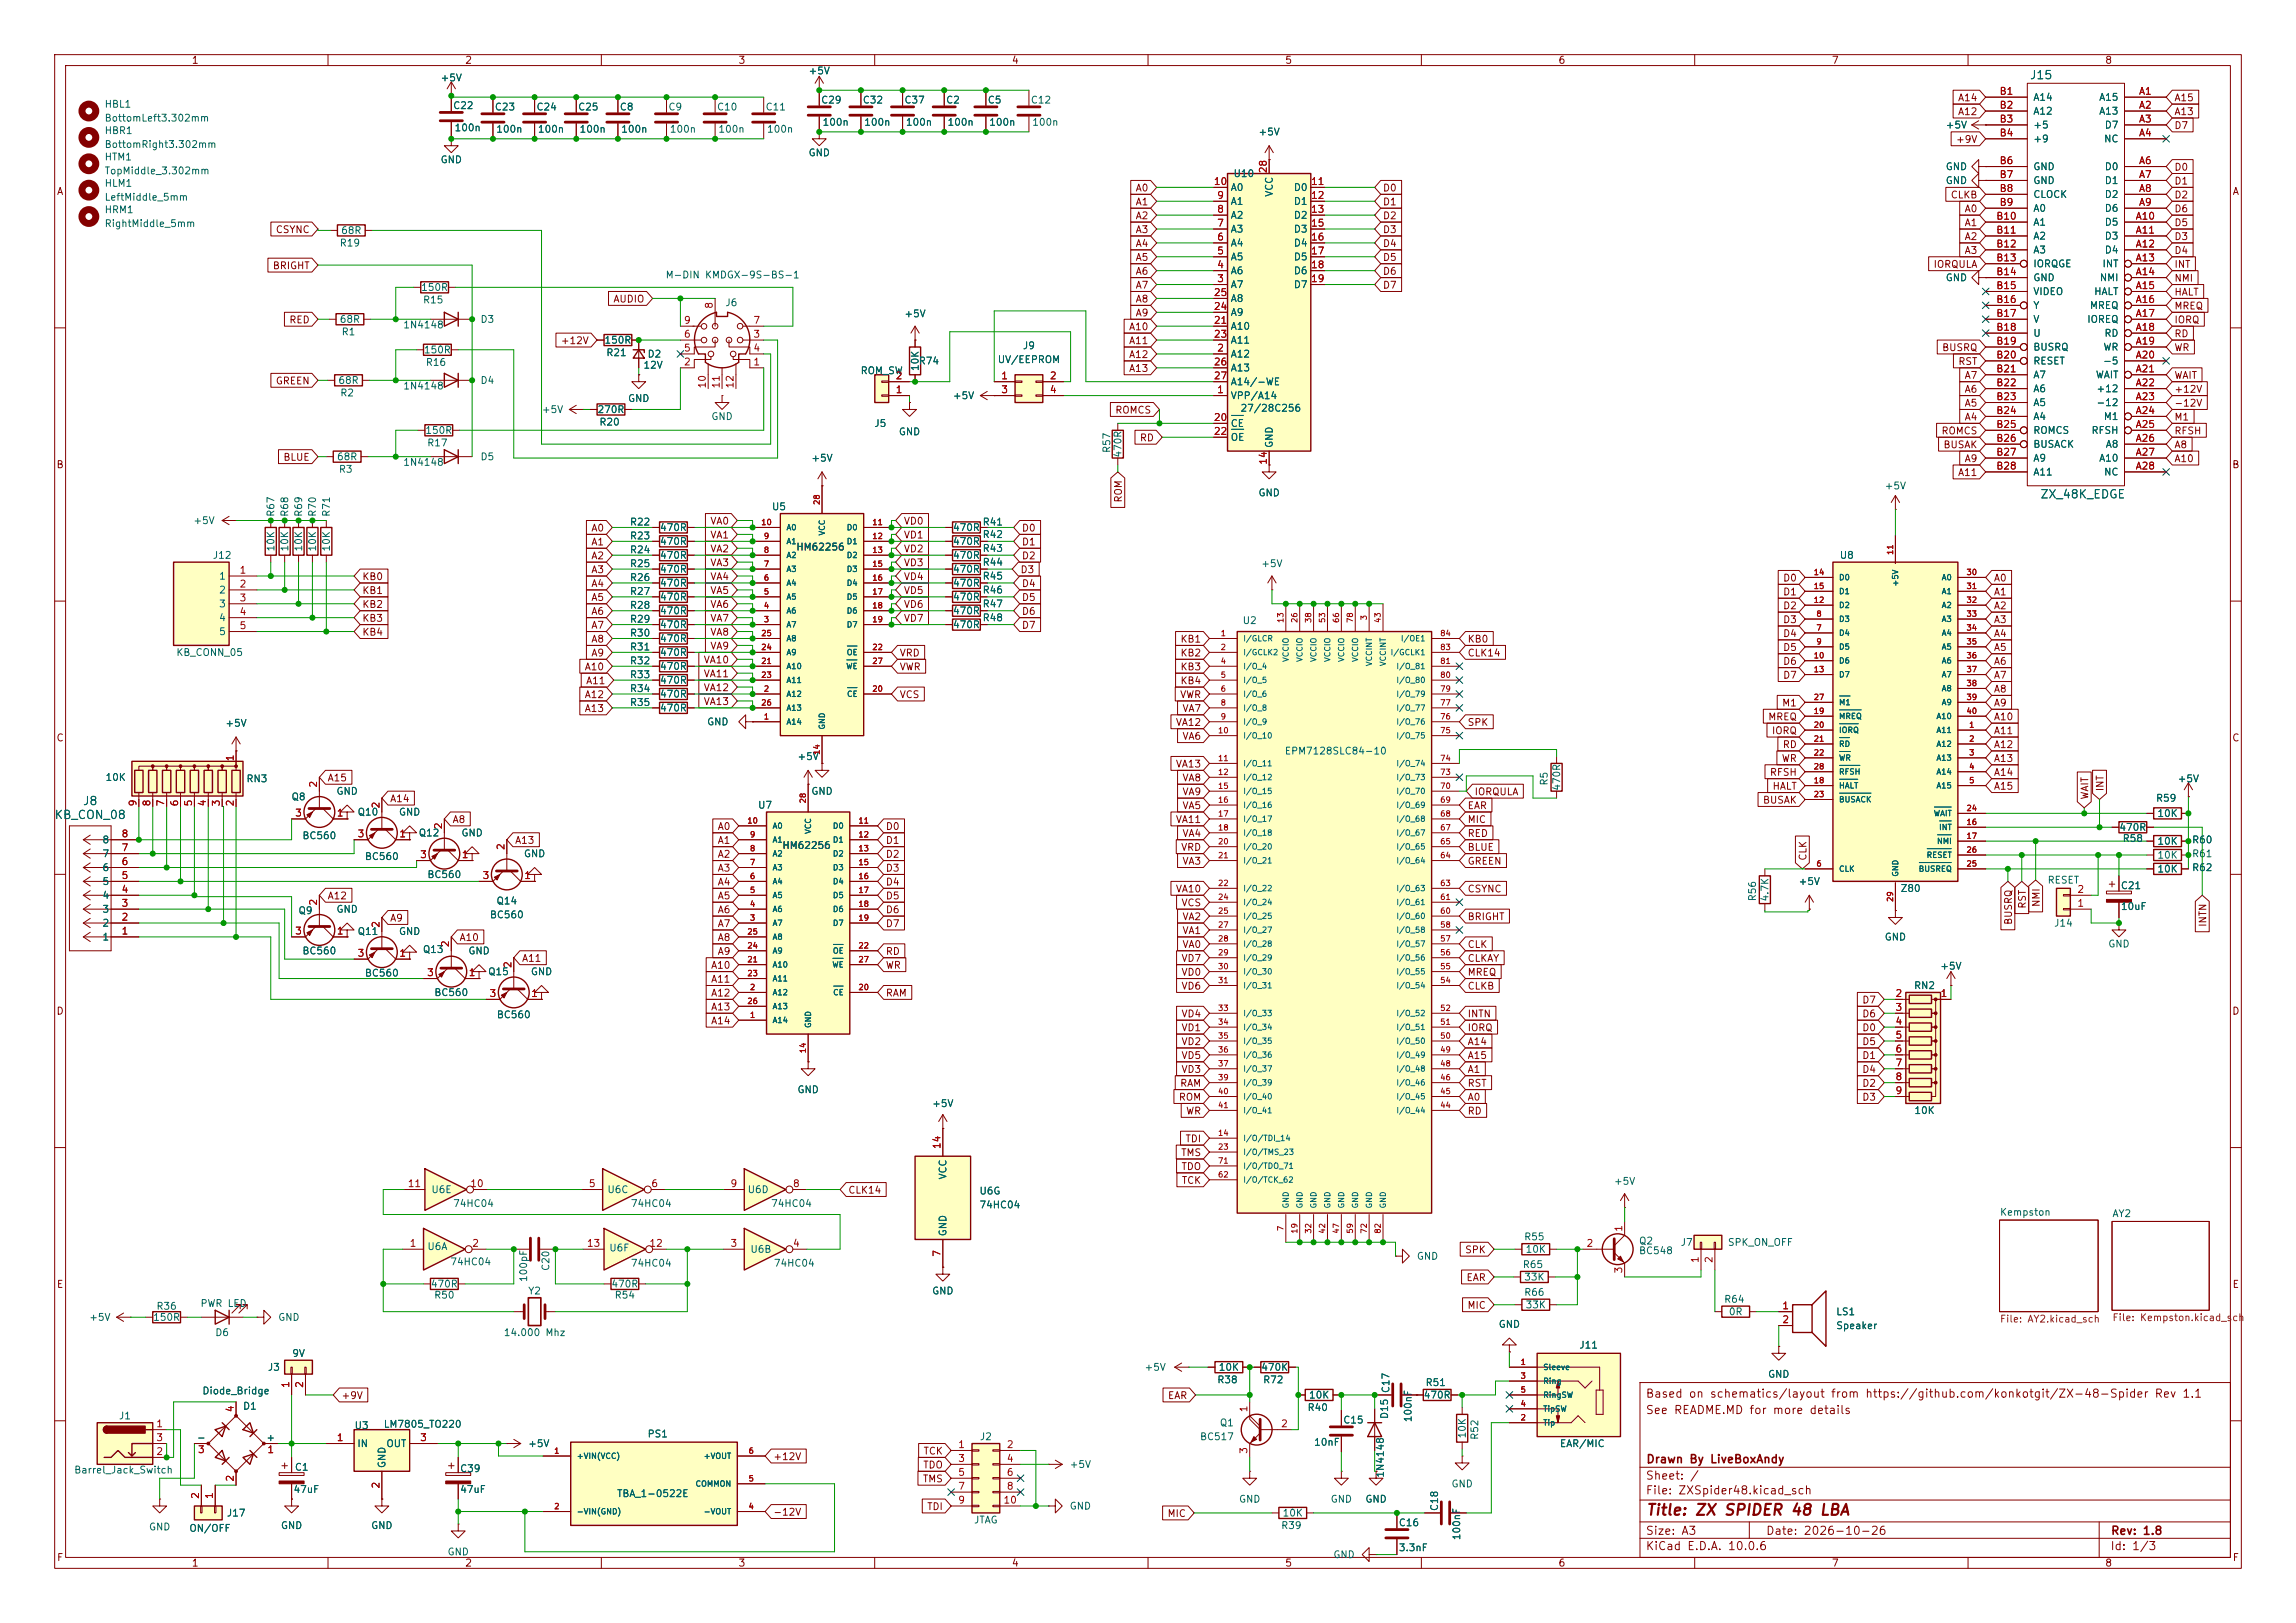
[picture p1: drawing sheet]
<svg xmlns="http://www.w3.org/2000/svg" width="420mm" height="297mm" viewBox="0 0 420 297" stroke-linecap="round" stroke-linejoin="round" font-family="sans-serif">
<defs><g id="words">
<text font-size="2" fill="#840000" x="301" y="277.8">Title: ZX SPIDER 48 LBA</text>
<g font-size="1.5" fill="#006464">
<text x="371.2" y="14.9">J15</text>
<text x="373.1" y="91.6">ZX_48K_EDGE</text>
<text x="15.1" y="147.7">J8</text>
<text x="9.9" y="150.3">KB_CON_08</text>
</g>
<g font-size="1.5" fill="#840000">
<text x="300.9" y="256.1">Based on schematics/layout from https://github.com/konkotgit/ZX-48-Spider Rev 1.1</text>
<text x="300.9" y="259.1">See README.MD for more details</text>
<text x="301" y="268.1">Drawn By LiveBoxAndy</text>
<text x="300.9" y="273.8">File: ZXSpider48.kicad_sch</text>
<text x="300.9" y="271.1">Sheet: /</text>
<text x="300.9" y="281.2">Size: A3</text>
<text x="322.9" y="281.2">Date: 2026-10-26</text>
<text x="386" y="281.2">Rev: 1.8</text>
<text x="300.9" y="284">KiCad E.D.A. 10.0.6</text>
<text x="385.9" y="284">Id: 1/3</text>
</g>
<g font-size="1.3" fill="#840000">
<text x="35" y="12">1</text>
<text x="85" y="12">2</text>
<text x="135" y="12">3</text>
<text x="185" y="12">4</text>
<text x="235" y="12">5</text>
<text x="285" y="12">6</text>
<text x="335" y="12">7</text>
<text x="385" y="12">8</text>
<text x="358.1" y="21.4">A12</text>
<text x="358.1" y="18.8">A14</text>
<text x="397.6" y="18.8">A15</text>
<text x="397.6" y="21.4">A13</text>
<text x="397.6" y="23.9">D7</text>
<text x="357.7" y="26.5">+9V</text>
<text x="10.3" y="36">A</text>
<text x="207.6" y="35.3">A0</text>
<text x="252.9" y="35.3">D0</text>
<text x="397.6" y="34.1">D1</text>
<text x="397.6" y="31.5">D0</text>
<text x="408.3" y="36">A</text>
<text x="207.6" y="40.4">A2</text>
<text x="207.6" y="37.9">A1</text>
<text x="252.9" y="40.4">D2</text>
<text x="252.9" y="37.9">D1</text>
<text x="356.7" y="36.6">CLKB</text>
<text x="359.3" y="39.2">A0</text>
<text x="359.3" y="41.7">A1</text>
<text x="397.6" y="36.6">D2</text>
<text x="397.6" y="41.7">D5</text>
<text x="397.6" y="39.2">D6</text>
<text x="50.3" y="43">CSYNC</text>
<text x="207.6" y="43">A3</text>
<text x="207.6" y="45.5">A4</text>
<text x="252.9" y="45.5">D4</text>
<text x="252.9" y="43">D3</text>
<text x="359.3" y="44.2">A2</text>
<text x="359.3" y="46.8">A3</text>
<text x="397.6" y="46.8">D4</text>
<text x="397.6" y="44.2">D3</text>
<text x="49.8" y="49.6">BRIGHT</text>
<text x="207.6" y="50.6">A6</text>
<text x="207.6" y="53.1">A7</text>
<text x="207.6" y="48">A5</text>
<text x="252.9" y="53.1">D7</text>
<text x="252.9" y="48">D5</text>
<text x="252.9" y="50.6">D6</text>
<text x="353.6" y="49.3">IORQULA</text>
<text x="397.6" y="49.3">INT</text>
<text x="397.6" y="51.9">NMI</text>
<text x="52.8" y="59.5">RED</text>
<text x="112.1" y="55.7">AUDIO</text>
<text x="207.6" y="55.7">A8</text>
<text x="207.6" y="58.2">A9</text>
<text x="397.6" y="54.4">HALT</text>
<text x="397.6" y="59.5">IORQ</text>
<text x="397.6" y="56.9">MREQ</text>
<text x="102.5" y="63.3">+12V</text>
<text x="206.4" y="63.3">A11</text>
<text x="206.4" y="65.8">A12</text>
<text x="206.4" y="60.7">A10</text>
<text x="355.2" y="64.6">BUSRQ</text>
<text x="397.6" y="62">RD</text>
<text x="397.6" y="64.6">WR</text>
<text x="50.3" y="70.7">GREEN</text>
<text x="206.4" y="68.4">A13</text>
<text x="358.1" y="67.1">RST</text>
<text x="359.3" y="69.6">A7</text>
<text x="397.6" y="69.6">WAIT</text>
<text x="203.9" y="76">ROMCS</text>
<text x="359.3" y="74.7">A5</text>
<text x="359.3" y="72.2">A6</text>
<text x="359.3" y="77.3">A4</text>
<text x="397.6" y="72.2">+12V</text>
<text x="397.6" y="74.7">-12V</text>
<text x="397.6" y="77.3">M1</text>
<text x="208.4" y="81.1">RD</text>
<text x="355" y="79.8">ROMCS</text>
<text x="355.4" y="82.3">BUSAK</text>
<text x="397.6" y="79.8">RFSH</text>
<text x="397.6" y="82.3">A8</text>
<text x="10.2" y="86">B</text>
<text x="51.7" y="84.6">BLUE</text>
<text x="358.1" y="87.4">A11</text>
<text x="359.3" y="84.9">A9</text>
<text x="397.6" y="84.9">A10</text>
<text x="408.2" y="86">B</text>
<text x="205.5" y="92.1" transform="rotate(-90 205.5 92.1)">ROM</text>
<text x="108.1" y="100.1">A1</text>
<text x="108.1" y="97.6">A0</text>
<text x="129.8" y="98.8">VA1</text>
<text x="129.8" y="96.3">VA0</text>
<text x="129.8" y="101.4">VA2</text>
<text x="145.5" y="101.1">HM62256</text>
<text x="165.2" y="96.3">VD0</text>
<text x="165.2" y="98.8">VD1</text>
<text x="165.2" y="101.4">VD2</text>
<text x="186.8" y="100.1">D1</text>
<text x="186.8" y="97.6">D0</text>
<text x="66.2" y="106.5">KB0</text>
<text x="108.1" y="107.7">A4</text>
<text x="108.1" y="105.2">A3</text>
<text x="108.1" y="102.7">A2</text>
<text x="129.8" y="106.5">VA4</text>
<text x="129.8" y="103.9">VA3</text>
<text x="165.2" y="103.9">VD3</text>
<text x="165.2" y="106.5">VD4</text>
<text x="186.6" y="105.2">D3</text>
<text x="186.8" y="107.7">D4</text>
<text x="186.8" y="102.7">D2</text>
<text x="326.1" y="106.7">D0</text>
<text x="364.6" y="106.7">A0</text>
<text x="66.2" y="109">KB1</text>
<text x="66.2" y="111.5">KB2</text>
<text x="108.1" y="110.3">A5</text>
<text x="108.1" y="112.8">A6</text>
<text x="129.8" y="109">VA5</text>
<text x="129.8" y="111.5">VA6</text>
<text x="165.2" y="109">VD5</text>
<text x="165.2" y="111.5">VD6</text>
<text x="186.8" y="110.3">D5</text>
<text x="186.8" y="112.8">D6</text>
<text x="326.1" y="111.8">D2</text>
<text x="326.1" y="109.3">D1</text>
<text x="364.6" y="111.8">A2</text>
<text x="364.6" y="109.3">A1</text>
<text x="66.2" y="114.1">KB3</text>
<text x="66.2" y="116.6">KB4</text>
<text x="108.1" y="115.4">A7</text>
<text x="108.1" y="117.9">A8</text>
<text x="129.8" y="119.2">VA9</text>
<text x="129.8" y="116.6">VA8</text>
<text x="129.8" y="114.1">VA7</text>
<text x="165.2" y="114.1">VD7</text>
<text x="186.8" y="115.4">D7</text>
<text x="215.8" y="117.9">KB1</text>
<text x="268.4" y="117.9">KB0</text>
<text x="326.1" y="114.3">D3</text>
<text x="326.1" y="116.9">D4</text>
<text x="326.1" y="119.4">D5</text>
<text x="364.6" y="119.4">A5</text>
<text x="364.6" y="114.3">A3</text>
<text x="364.6" y="116.9">A4</text>
<text x="106.9" y="123">A10</text>
<text x="107.1" y="125.5">A11</text>
<text x="108.1" y="120.4">A9</text>
<text x="128.6" y="124.2">VA11</text>
<text x="128.6" y="121.7">VA10</text>
<text x="164.5" y="123">VWR</text>
<text x="164.5" y="120.4">VRD</text>
<text x="215.8" y="123">KB3</text>
<text x="215.8" y="120.4">KB2</text>
<text x="215.8" y="125.5">KB4</text>
<text x="268.4" y="120.4">CLK14</text>
<text x="326.1" y="122">D6</text>
<text x="326.1" y="124.5">D7</text>
<text x="364.6" y="124.5">A7</text>
<text x="364.6" y="122">A6</text>
<text x="106.9" y="130.6">A13</text>
<text x="106.9" y="128.1">A12</text>
<text x="128.6" y="129.3">VA13</text>
<text x="128.6" y="126.8">VA12</text>
<text x="164.5" y="128.1">VCS</text>
<text x="215.8" y="128.1">VWR</text>
<text x="216.2" y="130.6">VA7</text>
<text x="325.9" y="129.6">M1</text>
<text x="364.6" y="127">A8</text>
<text x="364.6" y="129.6">A9</text>
<text x="10.2" y="136">C</text>
<text x="215" y="133.1">VA12</text>
<text x="216.2" y="135.7">VA6</text>
<text x="268.4" y="133.1">SPK</text>
<text x="323.3" y="132.1">MREQ</text>
<text x="324" y="134.7">IORQ</text>
<text x="326" y="137.2">RD</text>
<text x="364.6" y="134.7">A11</text>
<text x="364.6" y="132.1">A10</text>
<text x="364.6" y="137.2">A12</text>
<text x="408.2" y="136">C</text>
<text x="59.8" y="143.3">A15</text>
<text x="215" y="140.8">VA13</text>
<text x="216.2" y="143.3">VA8</text>
<text x="323.6" y="142.3">RFSH</text>
<text x="325.8" y="139.7">WR</text>
<text x="364.6" y="142.3">A14</text>
<text x="364.6" y="139.7">A13</text>
<text x="71.3" y="147.1">A14</text>
<text x="216.2" y="145.8">VA9</text>
<text x="216.2" y="148.4">VA5</text>
<text x="268.4" y="148.4">EAR</text>
<text x="269.6" y="145.8">IORQULA</text>
<text x="322.4" y="147.4">BUSAK</text>
<text x="324.1" y="144.8">HALT</text>
<text x="364.6" y="144.8">A15</text>
<text x="382.3" y="146.4" transform="rotate(-90 382.3 146.4)">WAIT</text>
<text x="385.1" y="144.9" transform="rotate(-90 385.1 144.9)">INT</text>
<text x="82.7" y="150.9">A8</text>
<text x="94.1" y="154.7">A13</text>
<text x="131.2" y="152.2">A0</text>
<text x="131.2" y="154.7">A1</text>
<text x="143" y="155.7">HM62256</text>
<text x="161.9" y="154.7">D1</text>
<text x="161.9" y="152.2">D0</text>
<text x="215" y="150.9">VA11</text>
<text x="215.9" y="156">VRD</text>
<text x="216.2" y="153.5">VA4</text>
<text x="268.4" y="150.9">MIC</text>
<text x="268.4" y="156">BLUE</text>
<text x="268.4" y="153.5">RED</text>
<text x="131.2" y="159.8">A3</text>
<text x="131.2" y="157.3">A2</text>
<text x="161.9" y="159.8">D3</text>
<text x="161.9" y="157.3">D2</text>
<text x="216.2" y="158.5">VA3</text>
<text x="268.4" y="158.5">GREEN</text>
<text x="330.7" y="157.6" transform="rotate(-90 330.7 157.6)">CLK</text>
<text x="59.8" y="164.9">A12</text>
<text x="131.2" y="167.4">A6</text>
<text x="131.2" y="162.3">A4</text>
<text x="131.2" y="164.9">A5</text>
<text x="161.9" y="164.9">D5</text>
<text x="161.9" y="162.3">D4</text>
<text x="161.9" y="167.4">D6</text>
<text x="215" y="163.6">VA10</text>
<text x="216" y="166.2">VCS</text>
<text x="268.4" y="163.6">CSYNC</text>
<text x="370.9" y="166.4" transform="rotate(-90 370.9 166.4)">RST</text>
<text x="373.4" y="166.1" transform="rotate(-90 373.4 166.1)">NMI</text>
<text x="71.3" y="168.9">A9</text>
<text x="84" y="172.5">A10</text>
<text x="131.2" y="170">A7</text>
<text x="131.2" y="172.5">A8</text>
<text x="161.9" y="170">D7</text>
<text x="216.2" y="168.7">VA2</text>
<text x="216.2" y="171.2">VA1</text>
<text x="216.2" y="173.8">VA0</text>
<text x="268.4" y="168.7">BRIGHT</text>
<text x="268.4" y="173.8">CLK</text>
<text x="368.3" y="169.4" transform="rotate(-90 368.3 169.4)">BUSRQ</text>
<text x="403.9" y="169.7" transform="rotate(-90 403.9 169.7)">INTN</text>
<text x="95.4" y="176.3">A11</text>
<text x="130" y="177.6">A10</text>
<text x="131.2" y="175">A9</text>
<text x="161.9" y="177.6">WR</text>
<text x="161.9" y="175">RD</text>
<text x="216" y="178.9">VD0</text>
<text x="216" y="176.3">VD7</text>
<text x="268.4" y="176.3">CLKAY</text>
<text x="268.4" y="178.9">MREQ</text>
<text x="10.2" y="186">D</text>
<text x="130" y="182.7">A12</text>
<text x="130" y="180.1">A11</text>
<text x="130" y="185.2">A13</text>
<text x="161.9" y="182.7">RAM</text>
<text x="216" y="181.4">VD6</text>
<text x="268.4" y="181.4">CLKB</text>
<text x="340.5" y="183.9">D7</text>
<text x="408.2" y="186">D</text>
<text x="130" y="187.7">A14</text>
<text x="216" y="191.6">VD2</text>
<text x="216" y="186.5">VD4</text>
<text x="216" y="189">VD1</text>
<text x="268.4" y="186.5">INTN</text>
<text x="268.4" y="189">IORQ</text>
<text x="268.4" y="191.6">A14</text>
<text x="340.5" y="191.6">D5</text>
<text x="340.5" y="186.5">D6</text>
<text x="340.5" y="189">D0</text>
<text x="216" y="196.6">VD3</text>
<text x="216" y="194.1">VD5</text>
<text x="268.4" y="196.6">A1</text>
<text x="268.4" y="194.1">A15</text>
<text x="340.5" y="196.6">D4</text>
<text x="340.5" y="194.1">D1</text>
<text x="215.5" y="201.7">ROM</text>
<text x="215.8" y="199.2">RAM</text>
<text x="268.4" y="199.2">RST</text>
<text x="268.4" y="201.7">A0</text>
<text x="340.5" y="199.2">D2</text>
<text x="340.5" y="201.7">D3</text>
<text x="216.7" y="209.3">TDI</text>
<text x="216.9" y="204.3">WR</text>
<text x="268.4" y="204.3">RD</text>
<text x="215.9" y="211.9">TMS</text>
<text x="216" y="214.4">TDO</text>
<text x="155.1" y="218.7">CLK14</text>
<text x="216.1" y="217">TCK</text>
<text x="267.9" y="229.7">SPK</text>
<text x="10.3" y="236">E</text>
<text x="268.1" y="234.7">EAR</text>
<text x="268.3" y="239.8">MIC</text>
<text x="408.3" y="236">E</text>
<text x="62.4" y="256.3">+9V</text>
<text x="213.5" y="256.3">EAR</text>
<text x="141.4" y="267.5">+12V</text>
<text x="168.8" y="269">TDO</text>
<text x="168.8" y="266.5">TCK</text>
<text x="168.7" y="271.6">TMS</text>
<text x="141.4" y="277.7">-12V</text>
<text x="169.5" y="276.6">TDI</text>
<text x="213.5" y="277.9">MIC</text>
<text x="10.3" y="286">F</text>
<text x="35" y="287">1</text>
<text x="85" y="287">2</text>
<text x="135" y="287">3</text>
<text x="185" y="287">4</text>
<text x="235" y="287">5</text>
<text x="285" y="287">6</text>
<text x="335" y="287">7</text>
<text x="385" y="287">8</text>
<text x="408.3" y="286">F</text>
</g>
<g font-size="1.3" fill="#006464">
<text x="80.5" y="15.2">+5V</text>
<text x="147.8" y="13.9">+5V</text>
<text x="19" y="20">HBL1</text>
<text x="19" y="22.6">BottomLeft3.302mm</text>
<text x="82.8" y="20.3">C22</text>
<text x="90.4" y="20.5">C23</text>
<text x="98" y="20.5">C24</text>
<text x="105.6" y="20.5">C25</text>
<text x="113.3" y="20.5">C8</text>
<text x="122.2" y="20.5">C9</text>
<text x="131" y="20.5">C10</text>
<text x="139.9" y="20.5">C11</text>
<text x="150.1" y="19.3">C29</text>
<text x="150.4" y="23.3">100n</text>
<text x="157.7" y="19.3">C32</text>
<text x="158" y="23.3">100n</text>
<text x="165.3" y="19.3">C37</text>
<text x="165.6" y="23.3">100n</text>
<text x="173" y="19.3">C2</text>
<text x="173.2" y="23.3">100n</text>
<text x="180.6" y="19.3">C5</text>
<text x="180.8" y="23.3">100n</text>
<text x="188.5" y="19.3">C12</text>
<text x="188.7" y="23.3">100n</text>
<text x="355.8" y="23.8">+5V</text>
<text x="371.8" y="18.7">A14</text>
<text x="371.8" y="21.3">A12</text>
<text x="371.8" y="23.8">+5</text>
<text x="383.9" y="18.7">A15</text>
<text x="383.9" y="21.3">A13</text>
<text x="384.9" y="23.8">D7</text>
<text x="19" y="24.8">HBR1</text>
<text x="19" y="27.4">BottomRight3.302mm</text>
<text x="19" y="29.7">HTM1</text>
<text x="83" y="24.3">100n</text>
<text x="90.7" y="24.6">100n</text>
<text x="98.3" y="24.6">100n</text>
<text x="105.9" y="24.6">100n</text>
<text x="113.5" y="24.6">100n</text>
<text x="122.4" y="24.6">100n</text>
<text x="131.3" y="24.6">100n</text>
<text x="140.2" y="24.6">100n</text>
<text x="147.8" y="28.9">GND</text>
<text x="230.1" y="25.1">+5V</text>
<text x="371.8" y="26.4">+9</text>
<text x="384.8" y="26.4">NC</text>
<text x="19" y="32.2">TopMiddle_3.302mm</text>
<text x="19" y="34.5">HLM1</text>
<text x="80.5" y="30.2">GND</text>
<text x="225" y="35.3">A0</text>
<text x="225.5" y="32.7">U10</text>
<text x="236.6" y="35.3">D0</text>
<text x="355.8" y="34">GND</text>
<text x="355.8" y="31.4">GND</text>
<text x="371.8" y="31.4">GND</text>
<text x="371.8" y="34">GND</text>
<text x="384.9" y="31.4">D0</text>
<text x="384.9" y="34">D1</text>
<text x="19" y="37">LeftMiddle_5mm</text>
<text x="19" y="39.3">HRM1</text>
<text x="19" y="41.9">RightMiddle_5mm</text>
<text x="225" y="40.3">A2</text>
<text x="225" y="37.8">A1</text>
<text x="233.1" y="36.1" transform="rotate(-90 233.1 36.1)">VCC</text>
<text x="236.6" y="37.8">D1</text>
<text x="236.6" y="40.3">D2</text>
<text x="371.8" y="36.5">CLOCK</text>
<text x="371.8" y="39.1">A0</text>
<text x="371.8" y="41.6">A1</text>
<text x="384.9" y="36.5">D2</text>
<text x="384.9" y="39.1">D6</text>
<text x="384.9" y="41.6">D5</text>
<text x="62" y="45.4">R19</text>
<text x="62.3" y="43.1">68R</text>
<text x="225" y="48">A5</text>
<text x="225" y="45.4">A4</text>
<text x="225" y="42.9">A3</text>
<text x="236.6" y="42.9">D3</text>
<text x="236.6" y="45.4">D4</text>
<text x="236.6" y="48">D5</text>
<text x="371.8" y="44.1">A2</text>
<text x="371.8" y="46.7">A3</text>
<text x="384.9" y="44.1">D3</text>
<text x="384.9" y="46.7">D4</text>
<text x="76.9" y="53.5">150R</text>
<text x="121.7" y="51.3">M-DIN KMDGX-9S-BS-1</text>
<text x="225" y="53">A7</text>
<text x="225" y="50.5">A6</text>
<text x="236.6" y="50.5">D6</text>
<text x="236.6" y="53">D7</text>
<text x="355.8" y="51.8">GND</text>
<text x="371.8" y="49.2">IORQGE</text>
<text x="371.8" y="51.8">GND</text>
<text x="384" y="51.8">NMI</text>
<text x="384.5" y="49.2">INT</text>
<text x="62" y="59.4">68R</text>
<text x="77.3" y="55.8">R15</text>
<text x="87.8" y="59.4">D3</text>
<text x="132.6" y="56.3">J6</text>
<text x="165.3" y="58.4">+5V</text>
<text x="225" y="58.1">A9</text>
<text x="225" y="55.6">A8</text>
<text x="371.8" y="54.3">VIDEO</text>
<text x="371.8" y="56.8">Y</text>
<text x="371.8" y="59.4">V</text>
<text x="381.7" y="59.4">IOREQ</text>
<text x="382.2" y="56.8">MREQ</text>
<text x="383" y="54.3">HALT</text>
<text x="62.4" y="61.7">R1</text>
<text x="73.7" y="60.4">1N4148</text>
<text x="77.4" y="65">150R</text>
<text x="110.5" y="63.2">150R</text>
<text x="110.8" y="65.5">R21</text>
<text x="118.3" y="65.7">D2</text>
<text x="187" y="64.2">J9</text>
<text x="225" y="65.7">A12</text>
<text x="225" y="60.7">A10</text>
<text x="225" y="63.2">A11</text>
<text x="371.8" y="61.9">U</text>
<text x="371.8" y="64.5">BUSRQ</text>
<text x="384.7" y="64.5">WR</text>
<text x="384.8" y="61.9">RD</text>
<text x="61.8" y="70.6">68R</text>
<text x="73.7" y="71.6">1N4148</text>
<text x="77.8" y="67.3">R16</text>
<text x="87.8" y="70.6">D4</text>
<text x="117.6" y="67.8">12V</text>
<text x="157.3" y="68.8">ROM_SW</text>
<text x="168" y="67">R74</text>
<text x="168.3" y="68" transform="rotate(-90 168.3 68)">10K</text>
<text x="182.4" y="66.7">UV/EEPROM</text>
<text x="225" y="68.3">A13</text>
<text x="225" y="70.8">A14/-WE</text>
<text x="371.8" y="67">RESET</text>
<text x="371.8" y="69.5">A7</text>
<text x="383.3" y="69.5">WAIT</text>
<text x="384.6" y="67">-5</text>
<text x="62.1" y="72.8">R2</text>
<text x="99" y="75.9">+5V</text>
<text x="109.2" y="75.9">270R</text>
<text x="114.8" y="73.9">GND</text>
<text x="130" y="77.2">GND</text>
<text x="174.2" y="73.4">+5V</text>
<text x="225" y="73.4">VPP/A14</text>
<text x="226.8" y="75.6">27/28C256</text>
<text x="371.8" y="72.1">A6</text>
<text x="371.8" y="74.6">A5</text>
<text x="371.8" y="77.2">A4</text>
<text x="383.4" y="72.1">+12</text>
<text x="383.4" y="74.6">-12</text>
<text x="384.7" y="77.2">M1</text>
<text x="77.7" y="79.7">150R</text>
<text x="78" y="82">R17</text>
<text x="109.5" y="78.2">R20</text>
<text x="159.8" y="78.4">J5</text>
<text x="164.3" y="80">GND</text>
<text x="203.4" y="83" transform="rotate(-90 203.4 83)">R57</text>
<text x="205.4" y="83.9" transform="rotate(-90 205.4 83.9)">470R</text>
<text x="225" y="78.4">CE</text>
<text x="225" y="81">OE</text>
<text x="233.1" y="82.1" transform="rotate(-90 233.1 82.1)">GND</text>
<text x="371.8" y="79.7">ROMCS</text>
<text x="371.8" y="82.2">BUSACK</text>
<text x="382.5" y="79.7">RFSH</text>
<text x="385.1" y="82.2">A8</text>
<text x="61.5" y="84.5">68R</text>
<text x="61.9" y="86.8">R3</text>
<text x="73.7" y="85.5">1N4148</text>
<text x="87.8" y="84.5">D5</text>
<text x="148.3" y="84.8">+5V</text>
<text x="344.6" y="89.9">+5V</text>
<text x="371.8" y="84.8">A9</text>
<text x="371.8" y="87.3">A11</text>
<text x="383.9" y="84.8">A10</text>
<text x="384.8" y="87.3">NC</text>
<text x="50.5" y="94.7" transform="rotate(-90 50.5 94.7)">R67</text>
<text x="53" y="94.7" transform="rotate(-90 53 94.7)">R68</text>
<text x="55.6" y="94.7" transform="rotate(-90 55.6 94.7)">R69</text>
<text x="58.1" y="94.7" transform="rotate(-90 58.1 94.7)">R70</text>
<text x="60.7" y="94.7" transform="rotate(-90 60.7 94.7)">R71</text>
<text x="141.1" y="93.7">U5</text>
<text x="230.1" y="91.1">GND</text>
<text x="35.3" y="96.2">+5V</text>
<text x="50.5" y="101" transform="rotate(-90 50.5 101)">10K</text>
<text x="53" y="101" transform="rotate(-90 53 101)">10K</text>
<text x="55.6" y="101" transform="rotate(-90 55.6 101)">10K</text>
<text x="58.1" y="101" transform="rotate(-90 58.1 101)">10K</text>
<text x="60.7" y="101" transform="rotate(-90 60.7 101)">10K</text>
<text x="115.1" y="101.5">R24</text>
<text x="115.1" y="96.5">R22</text>
<text x="115.1" y="99">R23</text>
<text x="120.6" y="97.5">470R</text>
<text x="120.6" y="100">470R</text>
<text x="174.2" y="100">470R</text>
<text x="174.2" y="97.5">470R</text>
<text x="179.6" y="101.3">R43</text>
<text x="179.6" y="98.8">R42</text>
<text x="179.6" y="96.5">R41</text>
<text x="38.8" y="102.6">J12</text>
<text x="40" y="106.4">1</text>
<text x="115.1" y="104.1">R25</text>
<text x="115.1" y="106.6">R26</text>
<text x="120.6" y="102.6">470R</text>
<text x="120.6" y="105.1">470R</text>
<text x="120.6" y="107.6">470R</text>
<text x="174.2" y="102.6">470R</text>
<text x="174.2" y="107.6">470R</text>
<text x="174.2" y="105.1">470R</text>
<text x="179.6" y="106.4">R45</text>
<text x="179.6" y="103.8">R44</text>
<text x="230.6" y="104.1">+5V</text>
<text x="336.4" y="102.6">U8</text>
<text x="40" y="108.9">2</text>
<text x="40" y="111.5">3</text>
<text x="40" y="114">4</text>
<text x="115.1" y="111.7">R28</text>
<text x="115.1" y="109.2">R27</text>
<text x="120.6" y="112.7">470R</text>
<text x="120.6" y="110.2">470R</text>
<text x="174.2" y="112.7">470R</text>
<text x="174.2" y="110.2">470R</text>
<text x="179.6" y="114">R48</text>
<text x="179.6" y="111.5">R47</text>
<text x="179.6" y="108.9">R46</text>
<text x="40" y="116.5">5</text>
<text x="115.1" y="119.3">R31</text>
<text x="115.1" y="116.8">R30</text>
<text x="115.1" y="114.2">R29</text>
<text x="120.6" y="117.8">470R</text>
<text x="120.6" y="115.3">470R</text>
<text x="174.2" y="115.3">470R</text>
<text x="227.2" y="114.5">U2</text>
<text x="32.1" y="120.3">KB_CONN_05</text>
<text x="115.1" y="121.9">R32</text>
<text x="115.1" y="124.4">R33</text>
<text x="120.6" y="120.3">470R</text>
<text x="120.6" y="122.9">470R</text>
<text x="120.6" y="125.4">470R</text>
<text x="115.1" y="129.5">R35</text>
<text x="115.1" y="126.9">R34</text>
<text x="120.6" y="130.5">470R</text>
<text x="120.6" y="128">470R</text>
<text x="41.1" y="133.3">+5V</text>
<text x="129.2" y="133">GND</text>
<text x="19.2" y="143.2">10K</text>
<text x="45" y="143.5">RN3</text>
<text x="145.8" y="139.4">+5V</text>
<text x="234.9" y="138.4">EPM7128SLC84-10</text>
<text x="283.4" y="143.9" transform="rotate(-90 283.4 143.9)">R5</text>
<text x="398.2" y="143.5">+5V</text>
<text x="53.2" y="146.8">Q8</text>
<text x="61.4" y="145.7">GND</text>
<text x="65.3" y="149.6">Q10</text>
<text x="72.9" y="149.6">GND</text>
<text x="138.6" y="148.3">U7</text>
<text x="148.3" y="145.7">GND</text>
<text x="285.7" y="144.8" transform="rotate(-90 285.7 144.8)">470R</text>
<text x="394.3" y="147">R59</text>
<text x="394.5" y="149.8">10K</text>
<text x="18.6" y="154.6">8</text>
<text x="55.2" y="153.9">BC560</text>
<text x="76.5" y="153.4">Q12</text>
<text x="84.3" y="153.4">GND</text>
<text x="387.6" y="152.3">470R</text>
<text x="388.2" y="154.4">R58</text>
<text x="394.5" y="154.9">10K</text>
<text x="400.9" y="154.6">R60</text>
<text x="18.6" y="159.7">6</text>
<text x="18.6" y="157.2">7</text>
<text x="66.6" y="157.7">BC560</text>
<text x="78.1" y="161">BC560</text>
<text x="95.7" y="157.2">GND</text>
<text x="374.4" y="162">RESET</text>
<text x="394.5" y="157.4">10K</text>
<text x="394.5" y="160">10K</text>
<text x="400.9" y="157.2">R61</text>
<text x="400.9" y="159.7">R62</text>
<text x="18.6" y="167.3">3</text>
<text x="18.6" y="164.8">4</text>
<text x="18.6" y="162.3">5</text>
<text x="54.5" y="167.6">Q9</text>
<text x="61.4" y="167.3">GND</text>
<text x="90.7" y="165.8">Q14</text>
<text x="321.5" y="165" transform="rotate(-90 321.5 165)">R56</text>
<text x="323.8" y="165.1" transform="rotate(-90 323.8 165.1)">4.7K</text>
<text x="328.9" y="162.3">+5V</text>
<text x="347.6" y="163.5">Z80</text>
<text x="387.8" y="163">C21</text>
<text x="387.8" y="166.8">10uF</text>
<text x="18.6" y="172.4">1</text>
<text x="18.6" y="169.9">2</text>
<text x="65.3" y="171.4">Q11</text>
<text x="72.9" y="171.4">GND</text>
<text x="89.5" y="168.3">BC560</text>
<text x="344.6" y="172.4">GND</text>
<text x="375.6" y="169.9">J14</text>
<text x="385.5" y="173.7">GND</text>
<text x="55.2" y="175">BC560</text>
<text x="66.6" y="179">BC560</text>
<text x="77.2" y="174.7">Q13</text>
<text x="85.6" y="175">GND</text>
<text x="89.2" y="178.8">Q15</text>
<text x="97" y="178.8">GND</text>
<text x="354.8" y="177.7">+5V</text>
<text x="79.3" y="182.6">BC560</text>
<text x="350" y="181.3">RN2</text>
<text x="90.8" y="186.6">BC560</text>
<text x="145.8" y="200.4">GND</text>
<text x="170.4" y="202.9">+5V</text>
<text x="350.1" y="204.2">10K</text>
<text x="173.4" y="215.9" transform="rotate(-90 173.4 215.9)">VCC</text>
<text x="78.8" y="218.6">U6E</text>
<text x="82.8" y="221.2">74HC04</text>
<text x="111" y="218.6">U6C</text>
<text x="115.3" y="221.2">74HC04</text>
<text x="136.7" y="218.6">U6D</text>
<text x="140.9" y="221.2">74HC04</text>
<text x="179.1" y="218.9">U6G</text>
<text x="179.1" y="221.4">74HC04</text>
<text x="295.1" y="217.1">+5V</text>
<text x="173.4" y="226.3" transform="rotate(-90 173.4 226.3)">GND</text>
<text x="278.7" y="227.3">R55</text>
<text x="365.7" y="222.8">Kempston</text>
<text x="386.3" y="223">AY2</text>
<text x="78.1" y="229.1">U6A</text>
<text x="82.3" y="231.8">74HC04</text>
<text x="100.8" y="232.7" transform="rotate(-90 100.8 232.7)">C20</text>
<text x="111.3" y="229.3">U6F</text>
<text x="115.3" y="232.1">74HC04</text>
<text x="137.2" y="229.6">U6B</text>
<text x="141.4" y="232.1">74HC04</text>
<text x="259.1" y="230.8">GND</text>
<text x="278.4" y="232.4">R65</text>
<text x="279" y="229.6">10K</text>
<text x="299.7" y="228">Q2</text>
<text x="299.7" y="229.8">BC548</text>
<text x="307.3" y="228.3">J7</text>
<text x="316" y="228.3">SPK_ON_OFF</text>
<text x="28.5" y="240">R36</text>
<text x="36.6" y="239.5">PWR LED</text>
<text x="78.7" y="235.9">470R</text>
<text x="79.3" y="237.9">R50</text>
<text x="96.5" y="237.2">Y2</text>
<text x="96.7" y="234.7" transform="rotate(-90 96.7 234.7)">100pF</text>
<text x="111.7" y="235.9">470R</text>
<text x="112.3" y="237.9">R54</text>
<text x="170.4" y="237.2">GND</text>
<text x="278.7" y="234.6">33K</text>
<text x="278.7" y="237.4">R66</text>
<text x="279" y="239.7">33K</text>
<text x="315.3" y="238.7">R64</text>
<text x="16.2" y="242">+5V</text>
<text x="27.9" y="242">150R</text>
<text x="39.3" y="244.8">D6</text>
<text x="50.8" y="242">GND</text>
<text x="92" y="244.8">14.000 Mhz</text>
<text x="274" y="243.3">GND</text>
<text x="316.1" y="241">0R</text>
<text x="335.8" y="241">LS1</text>
<text x="335.8" y="243.5">Speaker</text>
<text x="48.9" y="251.2">J3</text>
<text x="53.3" y="248.6">9V</text>
<text x="209.3" y="251.2">+5V</text>
<text x="222.8" y="251.2">10K</text>
<text x="230.6" y="251.2">470K</text>
<text x="288.8" y="247.1">J11</text>
<text x="36.9" y="255.5">Diode_Bridge</text>
<text x="222.6" y="253.4">R38</text>
<text x="230.9" y="253.4">R72</text>
<text x="239.3" y="256.2">10K</text>
<text x="254.5" y="255" transform="rotate(-90 254.5 255)">C17</text>
<text x="260.3" y="256.2">470R</text>
<text x="260.7" y="253.9">R51</text>
<text x="323.3" y="252.4">GND</text>
<text x="21.6" y="260">J1</text>
<text x="44.4" y="258.3">D1</text>
<text x="64.8" y="261.8">U3</text>
<text x="70.1" y="261.6">LM7805_TO220</text>
<text x="118.3" y="263.3">PS1</text>
<text x="179.1" y="263.9">J2</text>
<text x="219.4" y="263.9">BC517</text>
<text x="223" y="261.3">Q1</text>
<text x="239.1" y="258.5">R40</text>
<text x="245.6" y="260.8">C15</text>
<text x="254.2" y="259.8" transform="rotate(-90 254.2 259.8)">D15</text>
<text x="258.5" y="260.4" transform="rotate(-90 258.5 260.4)">100nF</text>
<text x="268.4" y="263.3" transform="rotate(-90 268.4 263.3)">10K</text>
<text x="270.7" y="263.6" transform="rotate(-90 270.7 263.6)">R52</text>
<text x="13.5" y="269.9">Barrel_Jack_Switch</text>
<text x="35.9" y="264">-</text>
<text x="48.6" y="264">+</text>
<text x="53.8" y="269.4">C1</text>
<text x="65.3" y="265.1">IN</text>
<text x="70.6" y="265.1">OUT</text>
<text x="70.8" y="268.8" transform="rotate(-90 70.8 268.8)">GND</text>
<text x="84.1" y="269.7">C39</text>
<text x="96.5" y="265.1">+5V</text>
<text x="195.6" y="268.9">+5V</text>
<text x="240.3" y="264.9">10nF</text>
<text x="285.2" y="265.1">EAR/MIC</text>
<text x="53.6" y="273.5">47uF</text>
<text x="84.1" y="273.5">47uF</text>
<text x="112.8" y="274.3">TBA_1-0522E</text>
<text x="226.5" y="275.3">GND</text>
<text x="243.3" y="275.3">GND</text>
<text x="249.7" y="275.3">GND</text>
<text x="253.4" y="270.5" transform="rotate(-90 253.4 270.5)">1N4148</text>
<text x="265.4" y="272.5">GND</text>
<text x="27.1" y="280.4">GND</text>
<text x="34.5" y="280.6">ON/OFF</text>
<text x="41.4" y="277.8">J17</text>
<text x="51.3" y="280.1">GND</text>
<text x="67.8" y="280.1">GND</text>
<text x="178.1" y="279.1">JTAG</text>
<text x="195.6" y="276.6">GND</text>
<text x="234.2" y="280.1">R39</text>
<text x="234.5" y="277.8">10K</text>
<text x="255.8" y="279.6">C16</text>
<text x="263.3" y="276.6" transform="rotate(-90 263.3 276.6)">C18</text>
<text x="267.4" y="282" transform="rotate(-90 267.4 282)">100nF</text>
<text x="81.8" y="284.9">GND</text>
<text x="243.8" y="285.4">GND</text>
<text x="255.8" y="284.2">3.3nF</text>
</g>
<g font-size="1.3" fill="#a90000">
<text x="365.7" y="17.6">B1</text>
<text x="391.2" y="17.6">A1</text>
<text x="365.7" y="20.2">B2</text>
<text x="365.7" y="22.7">B3</text>
<text x="391.2" y="20.2">A2</text>
<text x="391.2" y="22.7">A3</text>
<text x="365.7" y="25.3">B4</text>
<text x="391.2" y="25.3">A4</text>
<text x="221.9" y="34.2">10</text>
<text x="232" y="31.8" transform="rotate(-90 232 31.8)">28</text>
<text x="239.7" y="34.2">11</text>
<text x="365.7" y="30.3">B6</text>
<text x="365.7" y="32.9">B7</text>
<text x="365.7" y="35.4">B8</text>
<text x="391.2" y="30.3">A6</text>
<text x="391.2" y="32.9">A7</text>
<text x="391.2" y="35.4">A8</text>
<text x="222.5" y="41.8">7</text>
<text x="222.5" y="39.2">8</text>
<text x="222.5" y="36.7">9</text>
<text x="239.7" y="36.7">12</text>
<text x="239.7" y="39.2">13</text>
<text x="239.7" y="41.8">15</text>
<text x="365.1" y="40.5">B10</text>
<text x="365.7" y="38">B9</text>
<text x="390.5" y="40.5">A10</text>
<text x="391.2" y="38">A9</text>
<text x="222.5" y="46.9">5</text>
<text x="222.5" y="44.3">6</text>
<text x="239.7" y="44.3">16</text>
<text x="239.7" y="46.9">17</text>
<text x="365.1" y="43">B11</text>
<text x="365.1" y="45.6">B12</text>
<text x="390.5" y="43">A11</text>
<text x="390.5" y="45.6">A12</text>
<text x="222.5" y="51.9">3</text>
<text x="222.5" y="49.4">4</text>
<text x="239.7" y="49.4">18</text>
<text x="239.7" y="51.9">19</text>
<text x="365.1" y="48.1">B13</text>
<text x="365.1" y="50.7">B14</text>
<text x="365.1" y="53.2">B15</text>
<text x="390.5" y="48.1">A13</text>
<text x="390.5" y="50.7">A14</text>
<text x="390.5" y="53.2">A15</text>
<text x="125" y="59.6">9</text>
<text x="130.7" y="56.6" transform="rotate(-90 130.7 56.6)">8</text>
<text x="137.7" y="59.6">7</text>
<text x="221.9" y="59.6">21</text>
<text x="221.9" y="57">24</text>
<text x="221.9" y="54.5">25</text>
<text x="365.1" y="55.7">B16</text>
<text x="365.1" y="58.3">B17</text>
<text x="390.5" y="55.7">A16</text>
<text x="390.5" y="58.3">A17</text>
<text x="125" y="64.6">5</text>
<text x="125" y="62.1">6</text>
<text x="137.7" y="62.1">3</text>
<text x="137.7" y="64.6">4</text>
<text x="221.9" y="62.1">23</text>
<text x="222.5" y="64.6">2</text>
<text x="365.1" y="60.8">B18</text>
<text x="365.1" y="63.4">B19</text>
<text x="365.1" y="65.9">B20</text>
<text x="390.5" y="60.8">A18</text>
<text x="390.5" y="63.4">A19</text>
<text x="390.5" y="65.9">A20</text>
<text x="125" y="67.2">2</text>
<text x="129.4" y="71.2" transform="rotate(-90 129.4 71.2)">10</text>
<text x="131.9" y="71.2" transform="rotate(-90 131.9 71.2)">11</text>
<text x="134.5" y="71.2" transform="rotate(-90 134.5 71.2)">12</text>
<text x="137.7" y="67.2">1</text>
<text x="163.7" y="69.7">2</text>
<text x="183" y="69.7">1</text>
<text x="191.9" y="69.7">2</text>
<text x="221.9" y="67.2">26</text>
<text x="221.9" y="69.7">27</text>
<text x="365.1" y="68.4">B21</text>
<text x="365.1" y="71">B22</text>
<text x="390.5" y="68.4">A21</text>
<text x="390.5" y="71">A22</text>
<text x="163.7" y="72.3">1</text>
<text x="183" y="72.3">3</text>
<text x="191.9" y="72.3">4</text>
<text x="221.9" y="77.3">20</text>
<text x="222.5" y="72.3">1</text>
<text x="365.1" y="73.5">B23</text>
<text x="365.1" y="76.1">B24</text>
<text x="390.5" y="73.5">A23</text>
<text x="390.5" y="76.1">A24</text>
<text x="221.9" y="79.9">22</text>
<text x="365.1" y="78.6">B25</text>
<text x="365.1" y="81.1">B26</text>
<text x="365.1" y="83.7">B27</text>
<text x="390.5" y="78.6">A25</text>
<text x="390.5" y="81.1">A26</text>
<text x="390.5" y="83.7">A27</text>
<text x="232" y="85.2" transform="rotate(-90 232 85.2)">14</text>
<text x="365.1" y="86.2">B28</text>
<text x="390.5" y="86.2">A28</text>
<text x="43.7" y="105.3">1</text>
<text x="43.7" y="107.8">2</text>
<text x="43.7" y="110.4">3</text>
<text x="43.7" y="112.9">4</text>
<text x="43.7" y="115.4">5</text>
<text x="43" y="139.4" transform="rotate(-90 43 139.4)">1</text>
<text x="25.3" y="147.7" transform="rotate(-90 25.3 147.7)">9</text>
<text x="27.8" y="147.7" transform="rotate(-90 27.8 147.7)">8</text>
<text x="30.3" y="147.7" transform="rotate(-90 30.3 147.7)">7</text>
<text x="32.9" y="147.7" transform="rotate(-90 32.9 147.7)">6</text>
<text x="35.4" y="147.7" transform="rotate(-90 35.4 147.7)">5</text>
<text x="38" y="147.7" transform="rotate(-90 38 147.7)">4</text>
<text x="40.5" y="147.7" transform="rotate(-90 40.5 147.7)">3</text>
<text x="43" y="147.7" transform="rotate(-90 43 147.7)">2</text>
<text x="53.9" y="149.7">3</text>
<text x="58.3" y="144.2" transform="rotate(-90 58.3 144.2)">2</text>
<text x="61.5" y="149.7">1</text>
<text x="69.7" y="148.1" transform="rotate(-90 69.7 148.1)">2</text>
<text x="22.1" y="153.5">8</text>
<text x="65.3" y="153.5">3</text>
<text x="72.9" y="153.5">1</text>
<text x="81.1" y="151.9" transform="rotate(-90 81.1 151.9)">2</text>
<text x="92.6" y="155.7" transform="rotate(-90 92.6 155.7)">2</text>
<text x="22.1" y="161.2">5</text>
<text x="22.1" y="158.6">6</text>
<text x="22.1" y="156.1">7</text>
<text x="76.7" y="157.3">3</text>
<text x="84.4" y="157.3">1</text>
<text x="88.2" y="161.2">3</text>
<text x="95.8" y="161.2">1</text>
<text x="22.1" y="166.2">3</text>
<text x="22.1" y="163.7">4</text>
<text x="58.3" y="165.8" transform="rotate(-90 58.3 165.8)">2</text>
<text x="379.9" y="166.2">1</text>
<text x="379.9" y="163.7">2</text>
<text x="22.1" y="171.3">1</text>
<text x="22.1" y="168.8">2</text>
<text x="53.9" y="171.3">3</text>
<text x="61.5" y="171.3">1</text>
<text x="69.7" y="169.9" transform="rotate(-90 69.7 169.9)">2</text>
<text x="82.4" y="173.5" transform="rotate(-90 82.4 173.5)">2</text>
<text x="65.3" y="175.4">3</text>
<text x="72.9" y="175.4">1</text>
<text x="78" y="178.9">3</text>
<text x="85.6" y="178.9">1</text>
<text x="93.8" y="177.3" transform="rotate(-90 93.8 177.3)">2</text>
<text x="89.4" y="182.7">3</text>
<text x="97.1" y="182.7">1</text>
<text x="346.6" y="182.7">2</text>
<text x="346.6" y="185.3">3</text>
<text x="354.9" y="182.7">1</text>
<text x="346.6" y="187.8">4</text>
<text x="346.6" y="190.4">5</text>
<text x="346.6" y="192.9">6</text>
<text x="346.6" y="195.4">7</text>
<text x="346.6" y="198">8</text>
<text x="346.6" y="200.5">9</text>
<text x="172.3" y="210.4" transform="rotate(-90 172.3 210.4)">14</text>
<text x="74.5" y="217.5">11</text>
<text x="85.9" y="217.5">10</text>
<text x="107.6" y="217.5">5</text>
<text x="119" y="217.5">6</text>
<text x="133.5" y="217.5">9</text>
<text x="144.9" y="217.5">8</text>
<text x="297" y="225.5" transform="rotate(-90 297 225.5)">1</text>
<text x="74.8" y="228.5">1</text>
<text x="86.3" y="228.5">2</text>
<text x="107.2" y="228.5">13</text>
<text x="118.7" y="228.5">12</text>
<text x="133.5" y="228.5">3</text>
<text x="144.9" y="228.5">4</text>
<text x="172.3" y="230.1" transform="rotate(-90 172.3 230.1)">7</text>
<text x="290.1" y="228.5">2</text>
<text x="297" y="233.1" transform="rotate(-90 297 233.1)">3</text>
<text x="311" y="231.2" transform="rotate(-90 311 231.2)">1</text>
<text x="313.6" y="231.2" transform="rotate(-90 313.6 231.2)">2</text>
<text x="325.9" y="239.9">1</text>
<text x="325.9" y="242.4">2</text>
<text x="53.2" y="254.1" transform="rotate(-90 53.2 254.1)">1</text>
<text x="55.7" y="254.1" transform="rotate(-90 55.7 254.1)">2</text>
<text x="28.5" y="261.5">1</text>
<text x="43" y="258.5" transform="rotate(-90 43 258.5)">4</text>
<text x="228.5" y="258.5" transform="rotate(-90 228.5 258.5)">1</text>
<text x="234.2" y="261.5">2</text>
<text x="28.5" y="266.6">2</text>
<text x="28.5" y="264">3</text>
<text x="36.1" y="266.2">3</text>
<text x="48.8" y="266.2">1</text>
<text x="61.5" y="264">1</text>
<text x="76.7" y="264">3</text>
<text x="175.2" y="265.3">1</text>
<text x="175.2" y="267.8">3</text>
<text x="184.1" y="265.3">2</text>
<text x="184.1" y="267.8">4</text>
<text x="228.5" y="266.2" transform="rotate(-90 228.5 266.2)">3</text>
<text x="36.7" y="274.4" transform="rotate(-90 36.7 274.4)">2</text>
<text x="39.2" y="274.4" transform="rotate(-90 39.2 274.4)">1</text>
<text x="43" y="271.2" transform="rotate(-90 43 271.2)">2</text>
<text x="69.7" y="272.5" transform="rotate(-90 69.7 272.5)">2</text>
<text x="175.2" y="270.4">5</text>
<text x="175.2" y="272.9">7</text>
<text x="175.2" y="275.5">9</text>
<text x="183.4" y="275.5">10</text>
<text x="184.1" y="270.4">6</text>
<text x="184.1" y="272.9">8</text>
</g>
<g font-size="1.3" fill="#725600">
<text x="365.7" y="242.3">File: AY2.kicad_sch</text>
<text x="386.3" y="242.1">File: Kempston.kicad_sch</text>
</g>
<g font-size="1" fill="#a90000">
<text x="150.2" y="92.5" transform="rotate(-90 150.2 92.5)">28</text>
<text x="139.1" y="96.3">10</text>
<text x="139.6" y="101.4">8</text>
<text x="139.6" y="98.9">9</text>
<text x="159.5" y="96.3">11</text>
<text x="159.5" y="98.9">12</text>
<text x="159.5" y="101.4">13</text>
<text x="346.5" y="101.7" transform="rotate(-90 346.5 101.7)">11</text>
<text x="139.6" y="106.5">6</text>
<text x="139.6" y="104">7</text>
<text x="159.5" y="104">15</text>
<text x="159.5" y="106.5">16</text>
<text x="331.7" y="105.5">14</text>
<text x="359.6" y="105.5">30</text>
<text x="139.6" y="111.6">4</text>
<text x="139.6" y="109">5</text>
<text x="159.5" y="109">17</text>
<text x="159.5" y="111.6">18</text>
<text x="250.3" y="113.6" transform="rotate(-90 250.3 113.6)">3</text>
<text x="331.7" y="110.6">12</text>
<text x="331.7" y="108">15</text>
<text x="332.2" y="113.1">8</text>
<text x="359.6" y="108">31</text>
<text x="359.6" y="110.6">32</text>
<text x="359.6" y="113.1">33</text>
<text x="139.1" y="119.2">24</text>
<text x="139.1" y="116.7">25</text>
<text x="139.6" y="114.1">3</text>
<text x="159.5" y="114.1">19</text>
<text x="159.5" y="119.2">22</text>
<text x="223.2" y="116.7">1</text>
<text x="223.2" y="119.2">2</text>
<text x="235" y="114.1" transform="rotate(-90 235 114.1)">13</text>
<text x="237.6" y="114.1" transform="rotate(-90 237.6 114.1)">26</text>
<text x="240.1" y="114.1" transform="rotate(-90 240.1 114.1)">38</text>
<text x="242.6" y="114.1" transform="rotate(-90 242.6 114.1)">53</text>
<text x="245.2" y="114.1" transform="rotate(-90 245.2 114.1)">66</text>
<text x="247.7" y="114.1" transform="rotate(-90 247.7 114.1)">78</text>
<text x="252.8" y="114.1" transform="rotate(-90 252.8 114.1)">43</text>
<text x="263.3" y="119.2">83</text>
<text x="263.3" y="116.7">84</text>
<text x="332.2" y="115.6">7</text>
<text x="332.2" y="118.2">9</text>
<text x="359.6" y="115.6">34</text>
<text x="359.6" y="118.2">35</text>
<text x="139.1" y="121.7">21</text>
<text x="139.1" y="124.3">23</text>
<text x="159.5" y="121.7">27</text>
<text x="223.2" y="121.7">4</text>
<text x="223.2" y="124.3">5</text>
<text x="263.3" y="124.3">80</text>
<text x="263.3" y="121.7">81</text>
<text x="331.7" y="120.7">10</text>
<text x="331.7" y="123.3">13</text>
<text x="359.6" y="120.7">36</text>
<text x="359.6" y="123.3">37</text>
<text x="359.6" y="125.8">38</text>
<text x="139.1" y="129.4">26</text>
<text x="139.6" y="131.9">1</text>
<text x="139.6" y="126.8">2</text>
<text x="159.5" y="126.8">20</text>
<text x="223.2" y="126.8">6</text>
<text x="223.2" y="129.4">8</text>
<text x="223.2" y="131.9">9</text>
<text x="263.3" y="131.9">76</text>
<text x="263.3" y="129.4">77</text>
<text x="263.3" y="126.8">79</text>
<text x="331.7" y="130.9">19</text>
<text x="331.7" y="128.3">27</text>
<text x="359.6" y="128.3">39</text>
<text x="359.6" y="130.9">40</text>
<text x="222.7" y="134.4">10</text>
<text x="263.3" y="134.4">75</text>
<text x="331.7" y="133.4">20</text>
<text x="331.7" y="136">21</text>
<text x="360.1" y="133.4">1</text>
<text x="360.1" y="136">2</text>
<text x="150.2" y="138.2" transform="rotate(-90 150.2 138.2)">14</text>
<text x="222.7" y="139.5">11</text>
<text x="222.7" y="142.1">12</text>
<text x="263.3" y="142.1">73</text>
<text x="263.3" y="139.5">74</text>
<text x="331.7" y="143.6">18</text>
<text x="331.7" y="138.5">22</text>
<text x="331.7" y="141">28</text>
<text x="360.1" y="138.5">3</text>
<text x="360.1" y="141">4</text>
<text x="360.1" y="143.6">5</text>
<text x="147.6" y="147.1" transform="rotate(-90 147.6 147.1)">28</text>
<text x="222.7" y="144.6">15</text>
<text x="222.7" y="147.1">16</text>
<text x="222.7" y="149.7">17</text>
<text x="263.3" y="149.7">68</text>
<text x="263.3" y="147.1">69</text>
<text x="263.3" y="144.6">70</text>
<text x="331.7" y="146.1">23</text>
<text x="359.6" y="148.7">24</text>
<text x="136.6" y="150.9">10</text>
<text x="137.1" y="153.5">9</text>
<text x="156.9" y="150.9">11</text>
<text x="156.9" y="153.5">12</text>
<text x="222.7" y="152.2">18</text>
<text x="222.7" y="154.8">20</text>
<text x="263.3" y="154.8">65</text>
<text x="263.3" y="152.2">67</text>
<text x="359.6" y="151.2">16</text>
<text x="359.6" y="153.7">17</text>
<text x="137.1" y="161.1">6</text>
<text x="137.1" y="158.6">7</text>
<text x="137.1" y="156">8</text>
<text x="156.9" y="156">13</text>
<text x="156.9" y="158.6">15</text>
<text x="156.9" y="161.1">16</text>
<text x="222.7" y="157.3">21</text>
<text x="263.3" y="157.3">64</text>
<text x="332.2" y="158.8">6</text>
<text x="359.6" y="158.8">25</text>
<text x="359.6" y="156.3">26</text>
<text x="137.1" y="166.2">4</text>
<text x="137.1" y="163.6">5</text>
<text x="156.9" y="163.6">17</text>
<text x="156.9" y="166.2">18</text>
<text x="222.7" y="162.4">22</text>
<text x="222.7" y="164.9">24</text>
<text x="222.7" y="167.5">25</text>
<text x="263.3" y="167.5">60</text>
<text x="263.3" y="164.9">61</text>
<text x="263.3" y="162.4">63</text>
<text x="346.5" y="165.2" transform="rotate(-90 346.5 165.2)">29</text>
<text x="136.6" y="173.8">24</text>
<text x="136.6" y="171.3">25</text>
<text x="137.1" y="168.7">3</text>
<text x="156.9" y="168.7">19</text>
<text x="156.9" y="173.8">22</text>
<text x="222.7" y="170">27</text>
<text x="222.7" y="172.5">28</text>
<text x="263.3" y="172.5">57</text>
<text x="263.3" y="170">58</text>
<text x="136.6" y="176.3">21</text>
<text x="136.6" y="178.9">23</text>
<text x="156.9" y="176.3">27</text>
<text x="222.7" y="175.1">29</text>
<text x="222.7" y="177.6">30</text>
<text x="263.3" y="177.6">55</text>
<text x="263.3" y="175.1">56</text>
<text x="136.6" y="184">26</text>
<text x="137.1" y="181.4">2</text>
<text x="156.9" y="181.4">20</text>
<text x="222.7" y="180.2">31</text>
<text x="222.7" y="185.2">33</text>
<text x="263.3" y="185.2">52</text>
<text x="263.3" y="180.2">54</text>
<text x="137.1" y="186.5">1</text>
<text x="222.7" y="187.8">34</text>
<text x="222.7" y="190.3">35</text>
<text x="263.3" y="190.3">50</text>
<text x="263.3" y="187.8">51</text>
<text x="147.6" y="192.8" transform="rotate(-90 147.6 192.8)">14</text>
<text x="222.7" y="192.9">36</text>
<text x="222.7" y="195.4">37</text>
<text x="222.7" y="197.9">39</text>
<text x="263.3" y="197.9">46</text>
<text x="263.3" y="195.4">48</text>
<text x="263.3" y="192.9">49</text>
<text x="222.7" y="200.5">40</text>
<text x="222.7" y="203">41</text>
<text x="263.3" y="203">44</text>
<text x="263.3" y="200.5">45</text>
<text x="222.7" y="208.1">14</text>
<text x="222.7" y="210.6">23</text>
<text x="222.7" y="215.7">62</text>
<text x="222.7" y="213.2">71</text>
<text x="235" y="225.4" transform="rotate(-90 235 225.4)">7</text>
<text x="237.6" y="225.9" transform="rotate(-90 237.6 225.9)">19</text>
<text x="240.1" y="225.9" transform="rotate(-90 240.1 225.9)">32</text>
<text x="242.6" y="225.9" transform="rotate(-90 242.6 225.9)">42</text>
<text x="245.2" y="225.9" transform="rotate(-90 245.2 225.9)">47</text>
<text x="247.7" y="225.9" transform="rotate(-90 247.7 225.9)">59</text>
<text x="250.3" y="225.9" transform="rotate(-90 250.3 225.9)">72</text>
<text x="252.8" y="225.9" transform="rotate(-90 252.8 225.9)">82</text>
<text x="278.1" y="250">1</text>
<text x="278.1" y="252.5">3</text>
<text x="278.1" y="257.6">4</text>
<text x="278.1" y="255.1">5</text>
<text x="278.1" y="260.2">2</text>
<text x="101.3" y="266.3">1</text>
<text x="136.8" y="266.3">6</text>
<text x="136.8" y="271.3">5</text>
<text x="101.3" y="276.4">2</text>
<text x="136.8" y="276.4">4</text>
</g>
<g font-size="1" fill="#006464">
<text x="143.8" y="99.8">A1</text>
<text x="143.8" y="97.3">A0</text>
<text x="151.1" y="98.1" transform="rotate(-90 151.1 98.1)">VCC</text>
<text x="154.8" y="97.3">D0</text>
<text x="154.8" y="99.8">D1</text>
<text x="143.8" y="107.4">A4</text>
<text x="143.8" y="104.9">A3</text>
<text x="143.8" y="102.4">A2</text>
<text x="154.8" y="102.4">D2</text>
<text x="154.8" y="104.9">D3</text>
<text x="154.8" y="107.4">D4</text>
<text x="336.3" y="106.4">D0</text>
<text x="347.5" y="107.4" transform="rotate(-90 347.5 107.4)">+5V</text>
<text x="355.1" y="106.4">A0</text>
<text x="143.8" y="112.5">A6</text>
<text x="143.8" y="110">A5</text>
<text x="154.8" y="110">D5</text>
<text x="154.8" y="112.5">D6</text>
<text x="336.3" y="111.5">D2</text>
<text x="336.3" y="109">D1</text>
<text x="355.1" y="109">A1</text>
<text x="355.1" y="111.5">A2</text>
<text x="143.8" y="115.1">A7</text>
<text x="143.8" y="117.6">A8</text>
<text x="154.8" y="115.1">D7</text>
<text x="227.3" y="117.6">I/GLCR</text>
<text x="256.2" y="117.6">I/OE1</text>
<text x="336.3" y="116.6">D4</text>
<text x="336.3" y="114.1">D3</text>
<text x="336.3" y="119.1">D5</text>
<text x="355.1" y="114.1">A3</text>
<text x="355.1" y="116.6">A4</text>
<text x="355.1" y="119.1">A5</text>
<text x="143.8" y="122.7">A10</text>
<text x="143.8" y="125.2">A11</text>
<text x="143.8" y="120.1">A9</text>
<text x="154.7" y="122.7">WE</text>
<text x="154.8" y="120.1">OE</text>
<text x="227.3" y="122.7">I/O_4</text>
<text x="227.3" y="125.2">I/O_5</text>
<text x="227.3" y="120.1">I/GCLK2</text>
<text x="236" y="121.2" transform="rotate(-90 236 121.2)">VCCIO</text>
<text x="238.5" y="121.2" transform="rotate(-90 238.5 121.2)">VCCIO</text>
<text x="241.1" y="121.2" transform="rotate(-90 241.1 121.2)">VCCIO</text>
<text x="243.6" y="121.2" transform="rotate(-90 243.6 121.2)">VCCIO</text>
<text x="246.1" y="121.2" transform="rotate(-90 246.1 121.2)">VCCIO</text>
<text x="248.7" y="121.2" transform="rotate(-90 248.7 121.2)">VCCIO</text>
<text x="251.2" y="122" transform="rotate(-90 251.2 122)">VCCINT</text>
<text x="253.8" y="122" transform="rotate(-90 253.8 122)">VCCINT</text>
<text x="254.3" y="120.1">I/GCLK1</text>
<text x="255.3" y="125.2">I/O_80</text>
<text x="255.3" y="122.7">I/O_81</text>
<text x="336.3" y="121.7">D6</text>
<text x="336.3" y="124.2">D7</text>
<text x="355.1" y="121.7">A6</text>
<text x="355.1" y="124.2">A7</text>
<text x="143.8" y="127.8">A12</text>
<text x="143.8" y="130.3">A13</text>
<text x="154.8" y="127.8">CE</text>
<text x="227.3" y="127.8">I/O_6</text>
<text x="227.3" y="130.3">I/O_8</text>
<text x="255.3" y="130.3">I/O_77</text>
<text x="255.3" y="127.8">I/O_79</text>
<text x="336.3" y="131.8">MREQ</text>
<text x="336.3" y="129.3">M1</text>
<text x="354.1" y="131.8">A10</text>
<text x="355.1" y="126.8">A8</text>
<text x="355.1" y="129.3">A9</text>
<text x="143.8" y="132.8">A14</text>
<text x="151.1" y="133.6" transform="rotate(-90 151.1 133.6)">GND</text>
<text x="227.3" y="132.8">I/O_9</text>
<text x="227.3" y="135.4">I/O_10</text>
<text x="255.3" y="135.4">I/O_75</text>
<text x="255.3" y="132.8">I/O_76</text>
<text x="336.3" y="134.4">IORQ</text>
<text x="336.3" y="136.9">RD</text>
<text x="354.1" y="134.4">A11</text>
<text x="354.1" y="136.9">A12</text>
<text x="227.3" y="140.5">I/O_11</text>
<text x="227.3" y="143">I/O_12</text>
<text x="255.3" y="143">I/O_73</text>
<text x="255.3" y="140.5">I/O_74</text>
<text x="336.3" y="139.5">WR</text>
<text x="336.3" y="142">RFSH</text>
<text x="354.1" y="139.5">A13</text>
<text x="354.1" y="142">A14</text>
<text x="227.3" y="145.5">I/O_15</text>
<text x="227.3" y="148.1">I/O_16</text>
<text x="255.3" y="148.1">I/O_69</text>
<text x="255.3" y="145.5">I/O_70</text>
<text x="336.3" y="144.5">HALT</text>
<text x="336.3" y="147.1">BUSACK</text>
<text x="353.6" y="149.6">WAIT</text>
<text x="354.1" y="144.5">A15</text>
<text x="141.2" y="154.4">A1</text>
<text x="141.2" y="151.9">A0</text>
<text x="148.6" y="152.7" transform="rotate(-90 148.6 152.7)">VCC</text>
<text x="152.2" y="151.9">D0</text>
<text x="152.2" y="154.4">D1</text>
<text x="227.3" y="150.6">I/O_17</text>
<text x="227.3" y="153.2">I/O_18</text>
<text x="227.3" y="155.7">I/O_20</text>
<text x="255.3" y="155.7">I/O_65</text>
<text x="255.3" y="153.2">I/O_67</text>
<text x="255.3" y="150.6">I/O_68</text>
<text x="354.2" y="154.7">NMI</text>
<text x="354.6" y="152.2">INT</text>
<text x="141.2" y="159.5">A3</text>
<text x="141.2" y="157">A2</text>
<text x="152.2" y="157">D2</text>
<text x="152.2" y="159.5">D3</text>
<text x="227.3" y="158.2">I/O_21</text>
<text x="255.3" y="158.2">I/O_64</text>
<text x="336.3" y="159.8">CLK</text>
<text x="347.5" y="160.5" transform="rotate(-90 347.5 160.5)">GND</text>
<text x="350.9" y="159.8">BUSREQ</text>
<text x="352.3" y="157.2">RESET</text>
<text x="141.2" y="167.1">A6</text>
<text x="141.2" y="164.6">A5</text>
<text x="141.2" y="162.1">A4</text>
<text x="152.2" y="162.1">D4</text>
<text x="152.2" y="164.6">D5</text>
<text x="152.2" y="167.1">D6</text>
<text x="227.3" y="163.3">I/O_22</text>
<text x="227.3" y="165.9">I/O_24</text>
<text x="255.3" y="165.9">I/O_61</text>
<text x="255.3" y="163.3">I/O_63</text>
<text x="141.2" y="169.7">A7</text>
<text x="141.2" y="172.2">A8</text>
<text x="152.2" y="169.7">D7</text>
<text x="227.3" y="168.4">I/O_25</text>
<text x="227.3" y="170.9">I/O_27</text>
<text x="227.3" y="173.5">I/O_28</text>
<text x="255.3" y="173.5">I/O_57</text>
<text x="255.3" y="170.9">I/O_58</text>
<text x="255.3" y="168.4">I/O_60</text>
<text x="141.2" y="177.3">A10</text>
<text x="141.2" y="179.8">A11</text>
<text x="141.2" y="174.8">A9</text>
<text x="152.1" y="177.3">WE</text>
<text x="152.2" y="174.8">OE</text>
<text x="227.3" y="176">I/O_29</text>
<text x="227.3" y="178.6">I/O_30</text>
<text x="255.3" y="178.6">I/O_55</text>
<text x="255.3" y="176">I/O_56</text>
<text x="141.2" y="182.4">A12</text>
<text x="141.2" y="184.9">A13</text>
<text x="152.3" y="182.4">CE</text>
<text x="227.3" y="181.1">I/O_31</text>
<text x="255.3" y="181.1">I/O_54</text>
<text x="141.2" y="187.5">A14</text>
<text x="148.6" y="188.2" transform="rotate(-90 148.6 188.2)">GND</text>
<text x="227.3" y="186.2">I/O_33</text>
<text x="227.3" y="188.7">I/O_34</text>
<text x="227.3" y="191.3">I/O_35</text>
<text x="255.3" y="191.3">I/O_50</text>
<text x="255.3" y="188.7">I/O_51</text>
<text x="255.3" y="186.2">I/O_52</text>
<text x="227.3" y="193.8">I/O_36</text>
<text x="227.3" y="196.3">I/O_37</text>
<text x="255.3" y="196.3">I/O_48</text>
<text x="255.3" y="193.8">I/O_49</text>
<text x="227.3" y="198.9">I/O_39</text>
<text x="227.3" y="201.4">I/O_40</text>
<text x="227.3" y="204">I/O_41</text>
<text x="255.3" y="204">I/O_44</text>
<text x="255.3" y="201.4">I/O_45</text>
<text x="255.3" y="198.9">I/O_46</text>
<text x="227.3" y="209">I/O/TDI_14</text>
<text x="227.3" y="211.6">I/O/TMS_23</text>
<text x="227.3" y="214.1">I/O/TDO_71</text>
<text x="227.3" y="216.7">I/O/TCK_62</text>
<text x="236" y="221.2" transform="rotate(-90 236 221.2)">GND</text>
<text x="238.5" y="221.2" transform="rotate(-90 238.5 221.2)">GND</text>
<text x="241.1" y="221.2" transform="rotate(-90 241.1 221.2)">GND</text>
<text x="243.6" y="221.2" transform="rotate(-90 243.6 221.2)">GND</text>
<text x="246.1" y="221.2" transform="rotate(-90 246.1 221.2)">GND</text>
<text x="248.7" y="221.2" transform="rotate(-90 248.7 221.2)">GND</text>
<text x="251.2" y="221.2" transform="rotate(-90 251.2 221.2)">GND</text>
<text x="253.8" y="221.2" transform="rotate(-90 253.8 221.2)">GND</text>
<text x="282.2" y="251">Sleeve</text>
<text x="282.2" y="253.5">Ring</text>
<text x="282.2" y="256">RingSW</text>
<text x="282.2" y="261.1">Tip</text>
<text x="282.2" y="258.6">TipSW</text>
<text x="105.4" y="267.2">+VIN(VCC)</text>
<text x="128.6" y="267.2">+VOUT</text>
<text x="127.1" y="272.3">COMMON</text>
<text x="105.4" y="277.4">-VIN(GND)</text>
<text x="128.6" y="277.4">-VOUT</text>
</g>
</g></defs>
<g fill="none" stroke="#840000" stroke-width=".18">
<path d="M10 10h400v277h-400zM12 12h396v273h-396zM60 10v2M110 10v2M130.8 17.8v2.8M149.9 16.5h.1M149.9 14l-.8 1.2M149.9 14l.7 1.2M149.9 14v2.5M160 10v2M210 10v2M260 10v2"/>
<path d="M310 10v2M360 10v2M130.8 22.6v2.8M10 60h2M408 60h2M10 110h2M408 110h2M10 160h2M69.2 151.8l-1.9 1.9h-2.5M69.8 146.1v5.7M70.5 151.8l1.9 1.9h2.5M74.9 152.4h-1.2l1.2-1.3 1.3 1.3h-1.3v1.3"/>
<path d="M74.9 153.7h.1M80.6 155.6l-1.9 1.9h-2.5M81.3 149.9v5.7M81.9 155.6l1.9 1.9h2.6M86.4 156.2h-1.3l1.3-1.3 1.2 1.3h-1.2v1.3M86.4 157.5h.1M408 160h2M57.8 169.5l-1.9 2h-2.6M58.4 163.8v5.7M59.1 169.5l1.9 2h2.5M63.5 170.2h-1.3l1.3-1.3 1.3 1.3h-1.3v1.3M63.5 171.5h.1"/>
<path d="M69.2 173.6l-1.9 1.9h-2.5M69.8 167.9v5.7M70.5 173.6l1.9 1.9h2.5M81.9 177.2l-1.9 1.9h-2.5M82.5 171.5v5.7M83.2 177.2l1.9 1.9h2.5M10 210h2M408 210h2M77.5 234.9h1.2M83.8 234.9h1.3M94 228.6h2.8M98.8 228.6h2.8"/>
<path d="M365.8 223.3h18v16.7h-18zM386.3 223.5h17.8v16.3h-17.8zM300 253h108v32h-108zM10 260h2M300 278.5h108M300 274.5h108M300 268.5h108M320 278.5v3M384 278.5v6.5M408 260h2M60 285v2M110 285v2"/>
<path d="M160 285v2M210 285v2M260 285v2M300 281.5h108M310 285v2M360 285v2"/>
</g>
<path d="M128.8 20.8h4M128.8 22.4h4M67.9 151.8h3.9M79.4 155.6h3.8M56.5 169.5h3.8M67.9 173.6h3.9M80.6 177.2h3.9M97 226.6v4M98.6 226.6v4" fill="none" stroke="#840000" stroke-width=".51"/>
<g fill="none" stroke="#840000" stroke-width=".25">
<path d="M78.7 233.9h5.1v2.1h-5.1z"/>
<circle cx="69.8" cy="152.4" r="2.82"/>
<circle cx="81.3" cy="156.2" r="2.82"/>
<circle cx="58.4" cy="170.2" r="2.82"/>
<circle cx="69.8" cy="174.2" r="2.82"/>
<circle cx="82.5" cy="177.8" r="2.82"/>
</g>
<g fill="#840000" stroke="#840000" stroke-width=".18">
<path d="M56.1 170.7l1-.5-.5 1z"/>
<path d="M67.6 152.9l1-.5-.5 1z"/>
<path d="M79 156.7l1-.5-.5 1z"/>
<path d="M67.6 174.8l1-.6-.5 1.1z"/>
<path d="M80.3 178.3l1-.5-.5 1z"/>
</g>
<path d="M77.5 224.8l7.6 3.8-7.6 3.8z" fill="#ffffc2"/>
<path d="M77.5 224.8l7.6 3.8-7.6 3.8z" fill="none" stroke="#840000" stroke-width=".25"/>
<g fill="none" stroke="#840000" stroke-width=".18">
<path d="M121.9 17.8v2.8M139.7 17.8v2.8M157.5 16.5v2.8M121.9 22.6v2.8M139.7 22.6v2.8M157.5 21.3v2.8M179.3 72.4l1.3 .8M179.3 72.4h2.6M180.6 71.6l-1.3 .8M181.9 72.4h.1M74.9 174.2h-1.2l1.2-1.2 1.3 1.2h-1.3v1.3M74.9 175.5h.1"/>
<path d="M73.7 228.6h3.8M86.4 228.6h2.5M94 240h1.9M99.7 240h1.9"/>
<circle cx="85.7" cy="228.6" r=".63"/>
</g>
<path d="M155.4 19.6h4.1M119.9 20.8h4.1M119.9 22.4h4.1M137.7 20.8h4M137.7 22.4h4M155.4 21.1h4.1M95.9 238.8v2.5M99.7 238.8v2.5" fill="none" stroke="#840000" stroke-width=".51"/>
<path d="M96.6 237.5h2.3v5.1h-2.3z" fill="none" stroke="#840000" stroke-width=".3"/>
<path d="M348.6 181.6h6.4v20.3h-6.4z" fill="#ffffc2"/>
<path d="M348.6 181.6h6.4v20.3h-6.4zM349.2 182.1h4.1v1.5h-4.1zM349.2 184.7h4.1v1.5h-4.1zM349.2 187.2h4.1v1.5h-4.1zM349.2 189.7h4.1v1.6h-4.1zM349.2 192.3h4.1v1.5h-4.1zM349.2 194.8h4.1v1.5h-4.1zM349.2 197.4h4.1v1.5h-4.1zM349.2 199.9h4.1v1.5h-4.1zM327.9 238.8h3.6v5h-3.6zM331.5 238.8l2.5-2.6v10.2l-2.5-2.6" fill="none" stroke="#840000" stroke-width=".25"/>
<g fill="#840000" stroke="#840000" stroke-width=".18">
<circle cx="354.1" cy="182.9" r=".25"/>
<circle cx="354.1" cy="185.4" r=".25"/>
<circle cx="354.1" cy="188" r=".25"/>
<circle cx="354.1" cy="190.5" r=".25"/>
<circle cx="354.1" cy="193" r=".25"/>
<circle cx="354.1" cy="195.6" r=".25"/>
<circle cx="354.1" cy="198.1" r=".25"/>
</g>
<g fill="none" stroke="#840000" stroke-width=".18">
<path d="M149.9 16.5v2.8M149.9 21.3v2.8M346.7 93.2h.1M346.7 90.7l-.8 1.2M346.7 90.7l.8 1.2M346.7 90.7v2.5M331 166.4h.1M331 163.8l-.8 1.3M331 163.8l.7 1.3M331 163.8v2.6M346.7 182.9h2.5M346.7 185.4h2.5"/>
<path d="M346.7 188h2.5M346.7 190.5h2.5M346.7 193h2.5M346.7 195.6h2.5M346.7 198.1h2.5M353.3 182.9h.8v2.5h-.8h.8v2.6h-.8h.8v2.5h-.8h.8v2.5h-.8h.8v2.6h-.8h.8v2.5h-.8h.8v2.6h-.8M354.3 182.9h2.6M346.7 200.7h2.5M325.4 240h2.5M325.4 242.6h2.5M92.7 264.2h.1M92.7 264.2h2.5"/>
<path d="M94 263.4l1.2 .8M95.2 264.2l-1.2 .7"/>
</g>
<path d="M147.8 19.6h4.1M147.8 21.1h4.1" fill="none" stroke="#840000" stroke-width=".51"/>
<path d="M335.3 102.9h22.8v58.4h-22.8z" fill="#ffffc2"/>
<g fill="none" stroke="#840000" stroke-width=".25">
<path d="M335.3 102.9h22.8v58.4h-22.8zM394 155.4h5v2.1h-5zM394 152.9h5v2h-5zM394 158h5v2h-5zM111.8 233.9h5v2.1h-5zM222.2 249.2h5.1v2h-5.1z"/>
<circle cx="229.9" cy="261.6" r="2.82"/>
</g>
<g fill="none" stroke="#840000" stroke-width=".18">
<path d="M346.7 98v5.1M330.2 115.8h5.1M330.2 113.3h5.1M330.2 118.4h5.1M330.2 110.7h5.1M330.2 105.7h5.1M330.2 108.2h5.1M358.1 115.8h5.1M358.1 113.3h5.1M358.1 118.4h5.1M358.1 110.7h5.1M358.1 105.7h5.1"/>
<path d="M358.1 108.2h5.1M330.2 133.6h5.1M330.2 136.1h5.1M330.2 138.7h5.1M330.2 120.9h5.1M330.2 123.4h5.1M330.2 131.1h5.1M330.2 128.5h5.1M358.1 133.6h5.1M358.1 136.1h5.1M358.1 138.7h5.1M358.1 120.9h5.1"/>
<path d="M358.1 123.4h5.1M358.1 131.1h5.1M358.1 128.5h5.1M358.1 126h5.1M330.2 141.2h5.1M330.2 143.8h5.1M330.2 159h5.1M330.2 146.3h5.1M358.1 141.2h5.1M358.1 143.8h5.1M358.1 159h5.1M358.1 151.4h5.1"/>
<path d="M358.1 153.9h5.1M358.1 148.8h5.1M358.1 156.5h5.1M392.7 159h1.3M392.7 153.9h1.3M392.7 156.5h1.3M399 159h1.3M399 153.9h1.3M399 156.5h1.3M346.7 166.6v1.3h1.3l-1.3 1.3-1.3-1.3h1.3M346.7 166.6h.1M346.7 161.5v5.1"/>
<path d="M356.9 177.8l-.8 1.3M356.9 177.8l.7 1.3M356.9 177.8v2.5M387.6 168.9v1.3h1.3l-1.3 1.3-1.3-1.3h1.3M387.6 168.9h.1M356.9 180.3h.1M110.5 234.9h1.3M116.8 234.9h1.3M221 250.2h1.2M227.3 250.2h1.3M228.6 259.1v.6l1.9 1.9h5.7M228.6 259.1l1.9 1.9"/>
<path d="M228.6 256.5v2.6M228.6 269.2v1.3h1.3l-1.3 1.3-1.3-1.3h1.3M228.6 269.2h.1M230.5 262.3l-1.9 1.9v2.5"/>
</g>
<g fill="none" stroke="#006464" stroke-width=".18">
<path d="M336.5 129.9h4M336.5 132.4h3.4M336.5 135h1.8M336.5 137.5h2M336.5 127.4h1.9M336.5 142.6h3.3M336.5 145.1h5.7M336.5 140.1h3.7M351.1 157.8h5.8M352.5 155.3h4.4M353.8 147.7h3.1M354.4 152.8h2.5"/>
<path d="M354.8 150.2h2.1"/>
</g>
<path d="M230.5 259.7v3.8" fill="none" stroke="#840000" stroke-width=".51"/>
<path d="M229.4 262.9l.5 .5-1 .5z" fill="#840000" stroke="#840000" stroke-width=".18"/>
<path d="M110.2 213.9l7.7 3.8-7.7 3.8z" fill="#ffffc2"/>
<path d="M166.4 63.5h2v5.1h-2zM110.2 213.9l7.7 3.8-7.7 3.8z" fill="none" stroke="#840000" stroke-width=".25"/>
<g fill="none" stroke="#840000" stroke-width=".18">
<path d="M167.4 62.2v1.3M167.4 68.6v1.3M106.4 217.7h3.8M119.1 217.7h2.6M214.9 250.2l1.3 .8M214.9 250.2h2.5M216.2 249.4l-1.3 .8M217.4 250.2h.1"/>
<circle cx="118.5" cy="217.7" r=".63"/>
</g>
<path d="M104.4 263.9h30.5v15.2h-30.5z" fill="#ffffc2"/>
<path d="M104.4 263.9h30.5v15.2h-30.5z" fill="none" stroke="#840000" stroke-width=".25"/>
<path d="M99.3 266.4h5.1M99.3 276.6h5.1M134.9 266.4h5.1M134.9 276.6h5.1M134.9 271.5h5.1" fill="none" stroke="#840000" stroke-width=".18"/>
<path d="M376.2 162.6h2.5v5h-2.5z" fill="#ffffc2"/>
<path d="M387.6 150.4h5.1v2h-5.1zM376.2 162.6h2.5v5h-2.5z" fill="none" stroke="#840000" stroke-width=".25"/>
<g fill="none" stroke="#840000" stroke-width=".18">
<path d="M386.3 151.4h1.3M392.7 151.4h1.3M400.3 145.8h.1M400.3 143.3l-.8 1.2M400.3 143.3l.8 1.2M400.3 143.3v2.5M377.4 166.2h1.3v.3h-1.3zM377.4 163.7h1.3v.3h-1.3zM378.7 166.4h3.8M378.7 163.8h3.8M385.3 163.1h4.6v.5h-4.6zM385.8 161.8h1"/>
<path d="M386.3 161.3v1M387.6 160.3v2.8M387.6 165.1v2.8"/>
</g>
<path d="M385.3 164.6h4.6v.5h-4.6z" fill="#840000" stroke="#840000" stroke-width=".18"/>
<path d="M177.8 264.2h5.1v12.7h-5.1z" fill="#ffffc2"/>
<path d="M177.8 264.2h5.1v12.7h-5.1z" fill="none" stroke="#840000" stroke-width=".25"/>
<g fill="none" stroke="#840000" stroke-width=".18">
<path d="M147.8 194.3v1.3h1.3l-1.3 1.3-1.2-1.3h1.2M147.8 194.3h.1M174 265.4h3.8M174 268h3.8M174 270.5h3.8M174 273h3.8M174 275.6h3.8M177.8 265.3h1.3v.3h-1.3zM177.8 267.8h1.3v.3h-1.3zM177.8 270.4h1.3v.2h-1.3zM177.8 272.9h1.3v.3h-1.3zM177.8 275.5h1.3v.2h-1.3z"/>
<path d="M181.6 265.3h1.3v.3h-1.3zM181.6 267.8h1.3v.3h-1.3zM181.6 270.4h1.3v.2h-1.3zM181.6 272.9h1.3v.3h-1.3zM181.6 275.5h1.3v.2h-1.3zM182.9 265.4h3.8M182.9 268h3.8M182.9 270.5h3.8M182.9 273h3.8M182.9 275.6h3.8M191.8 268h.1M191.8 275.6h1.2v-1.3l1.3 1.3-1.3 1.3v-1.3"/>
<path d="M191.8 275.6h.1M191.8 268h2.5M193 267.2l1.3 .8M194.3 268l-1.3 .7"/>
</g>
<path d="M77.7 213.9l7.6 3.8-7.6 3.8z" fill="#ffffc2"/>
<path d="M77.7 213.9l7.6 3.8-7.6 3.8z" fill="none" stroke="#840000" stroke-width=".25"/>
<g fill="none" stroke="#840000" stroke-width=".18">
<path d="M73.9 217.7h3.8M86.6 217.7h2.6"/>
<circle cx="86" cy="217.7" r=".63"/>
</g>
<path d="M167.4 211.6h10.1v15.2h-10.1z" fill="#ffffc2"/>
<path d="M167.4 211.6h10.1v15.2h-10.1z" fill="none" stroke="#840000" stroke-width=".25"/>
<path d="M172.5 206.5v5.1M172.5 226.8v5.1" fill="none" stroke="#840000" stroke-width=".18"/>
<path d="M136.1 213.9l7.7 3.8-7.7 3.8z" fill="#ffffc2"/>
<path d="M136.1 213.9l7.7 3.8-7.7 3.8z" fill="none" stroke="#840000" stroke-width=".25"/>
<g fill="none" stroke="#840000" stroke-width=".18">
<path d="M132.3 217.7h3.8M145 217.7h2.6"/>
<circle cx="144.4" cy="217.7" r=".63"/>
</g>
<path d="M142.7 94h15.3v40.6h-15.3z" fill="#ffffc2"/>
<g fill="none" stroke="#840000" stroke-width=".25">
<path d="M120.6 95.5h5.1v2h-5.1zM120.6 98h5.1v2.1h-5.1zM142.7 94h15.3v40.6h-15.3zM120.6 100.6h5.1v2h-5.1zM120.6 103.1h5.1v2.1h-5.1zM283.7 139.7h2v5.1h-2zM321.8 160.3h2v5.1h-2zM39.4 261.6l1.9-.6-.7 1.9zM39.4 266.7l1.2-1.3 .7 1.9zM40.6 260.3l1.3 1.3M41.9 266.7l-1.3 1.3M44.4 261.6l1.3-1.3 .7 2z"/>
<path d="M44.4 266.7l2-.6-.7 1.9zM45.7 265.4l1.3 1.3M47 261.6l-1.3 1.3"/>
<circle cx="92.7" cy="160" r="2.82"/>
<circle cx="94" cy="181.6" r="2.82"/>
</g>
<g fill="none" stroke="#840000" stroke-width=".18">
<path d="M165.1 16.5v2.8M172.7 16.5v2.8M180.3 16.5v2.8M188.2 16.5v2.8M165.1 21.3v2.8M172.7 21.3v2.8M180.3 21.3v2.8M188.2 21.3v2.8M166.4 73.7v1.2h1.2l-1.2 1.3-1.3-1.3h1.3M166.4 73.7h.1M119.4 99.1h1.2M119.4 96.5h1.2"/>
<path d="M125.7 99.1h1.3M125.7 96.5h1.3M137.7 99.1h5M137.7 96.5h5M150.4 88.9v5.1M158 99.1h5.1M158 96.5h5.1M119.4 104.1h1.2M119.4 101.6h1.2M125.7 104.1h1.3M125.7 101.6h1.3M137.7 114.3h5"/>
<path d="M137.7 111.8h5M137.7 109.2h5M137.7 106.7h5M137.7 104.1h5M137.7 101.6h5M137.7 119.4h5M137.7 116.8h5M158 114.3h5.1M158 111.8h5.1M158 109.2h5.1M158 106.7h5.1M158 104.1h5.1"/>
<path d="M158 101.6h5.1M158 119.4h5.1M137.7 132.1h5M137.7 127h5M137.7 121.9h5M137.7 124.5h5M137.7 129.5h5M150.4 134.6v5.1M158 127h5.1M158 121.9h5.1M284.7 138.4v1.3M92.1 159.4l-1.9 1.9h-2.6"/>
<path d="M92.7 153.7v5.7M93.3 159.4l1.9 1.9h2.6M284.7 144.8v1.3M322.8 159v1.3M94 175.3v5.7M322.8 165.4v1.2M93.3 181l-1.9 1.9h-2.5M94.6 181l1.9 1.9h2.6M99.1 181.6h-1.3l1.3-1.3 1.2 1.3h-1.2v1.3M99.1 182.9h.1M172.5 206.5h.1M172.5 204l-.8 1.2"/>
<path d="M172.5 204l.7 1.2M172.5 204v2.5M172.5 231.9v1.3h1.2l-1.2 1.2-1.3-1.2h1.3M172.5 231.9h.1M43.2 256.5v2.6M35.6 264.2h2.5M38.1 264.2l5.1-5.1 5.1 5.1-5.1 5zM43.2 269.2v2.6M48.3 264.2h2.5M51.1 269.5h4.5v.5h-4.5zM51.6 268.2h1M52.1 267.7v1"/>
<path d="M53.3 274.3v1.3h1.3l-1.3 1.3-1.2-1.3h1.2M53.3 274.3h.1M53.3 266.7v2.8M53.3 271.5v2.8"/>
</g>
<path d="M155 118.2h1.8M154.9 120.8h1.9M155 125.8h1.8" fill="none" stroke="#006464" stroke-width=".18"/>
<g fill="#840000" stroke="#840000" stroke-width=".18">
<path d="M51.1 271h4.5v.5h-4.5z"/>
<path d="M90.4 160.5l1-.5-.5 1z"/>
<path d="M91.7 182.1l1-.5-.5 1z"/>
<circle cx="38.1" cy="264.2" r=".25"/>
<circle cx="43.2" cy="259.1" r=".25"/>
<circle cx="43.2" cy="269.2" r=".25"/>
<circle cx="48.3" cy="264.2" r=".25"/>
</g>
<path d="M163.1 19.6h4M170.7 19.6h4.1M178.3 19.6h4.1M186.2 19.6h4M163.1 21.1h4M170.7 21.1h4.1M178.3 21.1h4.1M186.2 21.1h4M90.8 159.4h3.8M92.1 181h3.8" fill="none" stroke="#840000" stroke-width=".51"/>
<path d="M52.1 248.9h5v2.6h-5z" fill="#ffffc2"/>
<path d="M52.1 248.9h5v2.6h-5z" fill="none" stroke="#840000" stroke-width=".25"/>
<g fill="none" stroke="#840000" stroke-width=".18">
<path d="M363.2 17.8h7.6M370.8 15.2h17.8v73.7h-17.8zM388.6 17.8h7.6M232.2 29.2h.1M232.2 26.7l-.8 1.2M232.2 26.7l.7 1.2M232.2 26.7v2.5M363.2 20.3h7.6M363.2 22.9h7.6M363.2 25.4h7.6M363.2 30.5h7.6M363.2 33h7.6"/>
<path d="M363.2 35.6h7.6M363.2 38.1h7.6M388.6 20.3h7.6M388.6 22.9h7.6M388.6 25.4h7.6M388.6 30.5h7.6M388.6 33h7.6M388.6 35.6h7.6M388.6 38.1h7.6M167.4 59.7l-.8 1.3M167.4 59.7l.7 1.3M167.4 59.7v2.5"/>
<path d="M363.2 40.6h7.6M363.2 43.2h7.6M363.2 45.7h7.6M363.2 48.3h6.4M363.2 50.8h7.6M363.2 53.3h7.6M363.2 55.9h6.4M363.2 58.4h7.6M388.6 40.6h7.6M388.6 43.2h7.6M388.6 45.7h7.6M389.9 48.3h6.3"/>
<path d="M389.9 50.8h6.3M389.9 53.3h6.3M389.9 55.9h6.3M389.9 58.4h6.3M167.4 62.2h.1M363.2 61h7.6M363.2 63.5h6.4M363.2 66h6.4M363.2 68.6h7.6M363.2 71.1h7.6M363.2 73.7h7.6M363.2 76.2h7.6"/>
<path d="M363.2 78.7h6.4M388.6 66h7.6M388.6 71.1h7.6M388.6 73.7h7.6M389.9 61h6.3M389.9 63.5h6.3M389.9 68.6h6.3M389.9 76.2h6.3M389.9 78.7h6.3M363.2 81.3h6.4M363.2 83.8h7.6M363.2 86.4h7.6"/>
<path d="M388.6 81.3h7.6M388.6 83.8h7.6M388.6 86.4h7.6M87.6 177.8h-1.2l1.2-1.3 1.3 1.3h-1.3v1.3M87.6 179.1h.1M97.8 160h-1.3l1.3-1.2 1.3 1.2h-1.3v1.3M97.8 161.3h.1M47 241h1.3v-1.2l1.2 1.2-1.2 1.3v-1.3M47 241h.1M53.2 250.2h.3v1.3h-.3zM53.3 251.5v3.8M55.8 250.2h.2v1.3h-.2z"/>
<path d="M55.9 251.5v3.8"/>
<circle cx="370.2" cy="55.9" r=".63"/>
<circle cx="370.2" cy="48.3" r=".63"/>
<circle cx="389.3" cy="55.9" r=".63"/>
<circle cx="389.3" cy="50.8" r=".63"/>
<circle cx="389.3" cy="53.3" r=".63"/>
<circle cx="389.3" cy="58.4" r=".63"/>
<circle cx="389.3" cy="48.3" r=".63"/>
<circle cx="370.2" cy="66" r=".63"/>
<circle cx="370.2" cy="63.5" r=".63"/>
<circle cx="370.2" cy="78.7" r=".63"/>
<circle cx="389.3" cy="68.6" r=".63"/>
<circle cx="389.3" cy="78.7" r=".63"/>
<circle cx="389.3" cy="76.2" r=".63"/>
<circle cx="389.3" cy="61" r=".63"/>
<circle cx="389.3" cy="63.5" r=".63"/>
<circle cx="370.2" cy="81.3" r=".63"/>
</g>
<path d="M17.8 260.3h10.1v7.7h-10.1z" fill="#ffffc2"/>
<path d="M17.8 260.3h10.1v7.7h-10.1zM19 266.7h1.3l1.3-1.3 1.3 1.3h5M19.6 261a.64 .64 0 0 0-.7 .6 .64 .64 0 0 0 .7 .7M24.8 265.8l-.7 .6M26.7 261.6h1.2M27.9 264.2h-3.8v2.2l-.6-.6" fill="none" stroke="#840000" stroke-width=".25"/>
<g fill="#840000" stroke="#840000" stroke-width=".25">
<path d="M19.1 261.2l.5-.2v1.3a.63 .63 0 0 1-.6-.4 .63 .63 0 0 1 .1-.7z"/>
<path d="M19.6 261h6.9v1.3h-6.9z"/>
</g>
<path d="M27.9 261.6h2.6M27.9 266.7h2.6M27.9 264.2h2.6" fill="none" stroke="#840000" stroke-width=".18"/>
<path d="M226.3 115.6h35.6v106.4h-35.6z" fill="#ffffc2"/>
<path d="M226.3 115.6h35.6v106.4h-35.6z" fill="none" stroke="#840000" stroke-width=".25"/>
<g fill="none" stroke="#840000" stroke-width=".18">
<path d="M221.2 116.8h5.1M221.2 119.4h5.1M235.2 110.5v5.1M237.7 110.5v5.1M240.3 110.5v5.1M242.8 110.5v5.1M245.4 110.5v5.1M247.9 110.5v5.1M250.4 110.5v5.1M253 110.5v5.1M261.9 116.8h5.1M261.9 119.4h5.1"/>
<path d="M221.2 121.9h5.1M221.2 124.5h5.1M221.2 127h5.1M221.2 129.5h5.1M221.2 132.1h5.1M221.2 134.6h5.1M221.2 139.7h5.1M261.9 121.9h5.1M261.9 124.5h5.1M261.9 127h5.1M261.9 129.5h5.1M261.9 132.1h5.1"/>
<path d="M261.9 134.6h5.1M261.9 139.7h5.1M221.2 142.2h5.1M221.2 144.8h5.1M221.2 147.3h5.1M221.2 149.9h5.1M221.2 152.4h5.1M221.2 154.9h5.1M221.2 157.5h5.1M261.9 142.2h5.1M261.9 144.8h5.1M261.9 147.3h5.1"/>
<path d="M261.9 149.9h5.1M261.9 152.4h5.1M261.9 154.9h5.1M261.9 157.5h5.1M221.2 162.6h5.1M221.2 165.1h5.1M221.2 167.6h5.1M221.2 170.2h5.1M221.2 172.7h5.1M221.2 175.3h5.1M221.2 177.8h5.1M261.9 162.6h5.1"/>
<path d="M261.9 165.1h5.1M261.9 167.6h5.1M261.9 170.2h5.1M261.9 172.7h5.1M261.9 175.3h5.1M261.9 177.8h5.1M221.2 180.3h5.1M221.2 185.4h5.1M221.2 188h5.1M221.2 190.5h5.1M221.2 193h5.1M221.2 195.6h5.1"/>
<path d="M221.2 198.1h5.1M261.9 180.3h5.1M261.9 185.4h5.1M261.9 188h5.1M261.9 190.5h5.1M261.9 193h5.1M261.9 195.6h5.1M261.9 198.1h5.1M221.2 208.3h5.1M221.2 210.8h5.1M221.2 200.7h5.1M221.2 203.2h5.1"/>
<path d="M221.2 215.9h5.1M221.2 213.4h5.1M261.9 200.7h5.1M261.9 203.2h5.1M235.2 222.2v5.1M237.7 222.2v5.1M240.3 222.2v5.1M242.8 222.2v5.1M245.4 222.2v5.1M247.9 222.2v5.1M250.4 222.2v5.1M253 222.2v5.1"/>
</g>
<path d="M140.2 148.6h15.2v40.6h-15.2z" fill="#ffffc2"/>
<path d="M140.2 148.6h15.2v40.6h-15.2z" fill="none" stroke="#840000" stroke-width=".25"/>
<g fill="none" stroke="#840000" stroke-width=".18">
<path d="M360.7 22.9l1.2 .7M360.7 22.9h2.5M361.9 22.1l-1.2 .8M363.2 22.9h.1M361.9 50.8v-1.3l-1.2 1.3 1.2 1.3v-1.3h1.3M363.2 50.8h.1M135.1 158.8h5.1M135.1 156.2h5.1M135.1 153.7h5.1M135.1 151.1h5.1M147.8 143.5v5.1M155.4 158.8h5.1"/>
<path d="M155.4 156.2h5.1M155.4 153.7h5.1M155.4 151.1h5.1M135.1 168.9h5.1M135.1 166.4h5.1M135.1 163.8h5.1M135.1 161.3h5.1M135.1 176.5h5.1M135.1 174h5.1M135.1 179.1h5.1M135.1 171.5h5.1M155.4 168.9h5.1"/>
<path d="M155.4 166.4h5.1M155.4 163.8h5.1M155.4 161.3h5.1M155.4 176.5h5.1M155.4 174h5.1M135.1 186.7h5.1M135.1 181.6h5.1M135.1 184.2h5.1M147.8 189.2v5.1M155.4 181.6h5.1M29.2 274.3v1.3h1.3l-1.3 1.3-1.3-1.3h1.3M29.2 274.3h.1"/>
</g>
<path d="M152.4 175.4h1.8M152.4 172.8h1.8M152.5 180.4h1.7" fill="none" stroke="#006464" stroke-width=".18"/>
<path d="M35.6 275.6h5v2.5h-5z" fill="#ffffc2"/>
<path d="M35.6 275.6h5v2.5h-5z" fill="none" stroke="#840000" stroke-width=".25"/>
<g fill="none" stroke="#840000" stroke-width=".18">
<path d="M361.9 33v-1.2l-1.2 1.2 1.2 1.3v-1.3h1.3M361.9 30.5v-1.3l-1.2 1.3 1.2 1.3v-1.3h1.3M363.2 33h.1M363.2 30.5h.1M136.4 132.1v-1.3l-1.3 1.3 1.3 1.3v-1.3h1.3M137.7 132.1h.1M150.4 139.7v1.3h1.2l-1.2 1.2-1.3-1.2h1.3M150.4 139.7h.1M147.8 143.5h.1M147.8 141l-.7 1.2M147.8 141l.8 1.2M147.8 141v2.5"/>
<path d="M36.7 275.6h.3v1.3h-.3zM36.8 271.8v3.8M39.2 275.6h.3v1.3h-.3zM39.4 271.8v3.8M81.5 269.5h4.6v.5h-4.6zM82 268.2h1.1M82.5 267.7v1M83.8 278.9v1.3h1.3l-1.3 1.2-1.3-1.2h1.3M83.8 278.9h.1M83.8 266.7v2.8M83.8 271.5v2.8"/>
</g>
<path d="M81.5 271h4.6v.5h-4.6z" fill="#840000" stroke="#840000" stroke-width=".18"/>
<path d="M224.5 31.8h15.3v50.8h-15.3z" fill="#ffffc2"/>
<path d="M224.5 31.8h15.3v50.8h-15.3z" fill="none" stroke="#840000" stroke-width=".25"/>
<g fill="none" stroke="#840000" stroke-width=".18">
<path d="M222 39.4h2.5M222 36.8h2.5M222 34.3h2.5M232.2 29.2v2.6M239.8 39.4h2.5M239.8 36.8h2.5M239.8 34.3h2.5M222 52.1h2.5M222 49.5h2.5M222 47h2.5M222 44.5h2.5M222 41.9h2.5"/>
<path d="M222 59.7h2.5M222 57.2h2.5M222 54.6h2.5M239.8 52.1h2.5M239.8 49.5h2.5M239.8 47h2.5M239.8 44.5h2.5M239.8 41.9h2.5M222 72.4h2.5M222 64.8h2.5M222 77.5h2.5M222 62.2h2.5"/>
<path d="M222 67.3h2.5M222 69.9h2.5M222 80h2.5M232.2 82.6v2.5"/>
</g>
<path d="M225.3 76h2.1M225.3 78.6h2.2" fill="none" stroke="#006464" stroke-width=".18"/>
<path d="M160 68.6h2.6v5.1h-2.6z" fill="#ffffc2"/>
<g fill="none" stroke="#840000" stroke-width=".25">
<path d="M160 68.6h2.6v5.1h-2.6zM203.5 78.7h2v5.1h-2zM120.6 118.4h5.1v2h-5.1zM120.6 110.7h5.1v2.1h-5.1zM120.6 108.2h5.1v2h-5.1zM120.6 105.7h5.1v2h-5.1zM120.6 115.8h5.1v2.1h-5.1zM120.6 113.3h5.1v2h-5.1zM120.6 128.5h5.1v2.1h-5.1zM120.6 120.9h5.1v2h-5.1zM120.6 123.4h5.1v2.1h-5.1zM120.6 126h5.1v2h-5.1z"/>
<path d="M394 147.8h5v2.1h-5zM39.4 239.8l2.5 1.2-2.5 1.3zM41.9 239.8v2.5M27.9 240h5.1v2.1h-5.1z"/>
</g>
<g fill="none" stroke="#840000" stroke-width=".18">
<path d="M161.3 72.3h1.3v.2h-1.3zM161.3 69.7h1.3v.3h-1.3zM162.6 72.4h3.8M162.6 69.9h3.8M204.5 77.5v1.2M204.5 83.8v1.3M119.4 119.4h1.2M119.4 111.8h1.2M119.4 109.2h1.2M119.4 106.7h1.2M119.4 116.8h1.2M119.4 114.3h1.2"/>
<path d="M125.7 119.4h1.3M125.7 111.8h1.3M125.7 109.2h1.3M125.7 106.7h1.3M125.7 116.8h1.3M125.7 114.3h1.3M119.4 129.5h1.2M119.4 121.9h1.2M119.4 124.5h1.2M119.4 127h1.2M125.7 129.5h1.3M125.7 121.9h1.3"/>
<path d="M125.7 124.5h1.3M125.7 127h1.3M392.7 148.8h1.3M399 148.8h1.3M43.9 239.5v-.7h-.7h.7l-1.5 1.5M45.2 239.5v-.7h-.8h.8l-1.5 1.5M21.3 241l1.3 .8M21.3 241h2.6M22.6 240.3l-1.3 .7M23.9 241h.1M26.7 241h1.2M33 241h1.3"/>
<path d="M36.8 241h7.6M69.8 274.3v1.3h1.3l-1.3 1.3-1.2-1.3h1.2M69.8 274.3h.1"/>
</g>
<path d="M64.8 261.6h10.1v7.6h-10.1z" fill="#ffffc2"/>
<path d="M174.2 113.3h5.1v2h-5.1zM174.2 110.7h5.1v2.1h-5.1zM174.2 108.2h5.1v2h-5.1zM174.2 105.7h5.1v2h-5.1zM174.2 103.1h5.1v2.1h-5.1zM238.8 254.3h5v2h-5zM64.8 261.6h10.1v7.6h-10.1z" fill="none" stroke="#840000" stroke-width=".25"/>
<g fill="none" stroke="#840000" stroke-width=".18">
<path d="M116.8 68.6v1.3h1.3l-1.3 1.2-1.2-1.2h1.2M116.8 68.6h.1M232.2 85.1v1.3h1.2l-1.2 1.2-1.3-1.2h1.3M232.2 85.1h.1M173 114.3h1.2M173 111.8h1.2M173 109.2h1.2M173 106.7h1.2M173 104.1h1.2M179.3 114.3h1.3M179.3 111.8h1.3M179.3 109.2h1.3"/>
<path d="M179.3 106.7h1.3M179.3 104.1h1.3M232.7 108h.1M232.7 105.4l-.8 1.3M232.7 105.4l.7 1.3M232.7 105.4v2.6M255.3 229.9h1.2v-1.3l1.3 1.3-1.3 1.2v-1.2M255.3 229.9h.1M237.5 255.3h1.3M243.8 255.3h1.3M251.7 255.3h2.8M256.5 255.3h2.8"/>
<path d="M59.7 264.2h5.1M69.8 269.2v5.1M74.9 264.2h5.1"/>
</g>
<path d="M254.8 253.2v4.1M256.3 253.2v4.1" fill="none" stroke="#840000" stroke-width=".51"/>
<path d="M110.5 224.8l7.6 3.8-7.6 3.8z" fill="#ffffc2"/>
<path d="M174.2 100.6h5.1v2h-5.1zM110.5 224.8l7.6 3.8-7.6 3.8z" fill="none" stroke="#840000" stroke-width=".25"/>
<g fill="none" stroke="#840000" stroke-width=".18">
<path d="M173 101.6h1.2M179.3 101.6h1.3M106.7 228.6h3.8M119.4 228.6h2.5"/>
<circle cx="118.7" cy="228.6" r=".63"/>
</g>
<path d="M136.1 224.8l7.7 3.8-7.7 3.8z" fill="#ffffc2"/>
<path d="M128.4 58.7l1.4-1.1 1.3-.4v.7h2v-.7a5.1 5.1 0 0 1 3.3 7.6h-1.3v1.5a5.1 5.1 0 0 1-6.1 0v-1.5h-1.2a5.1 5.1 0 0 1 .6-6.1zM109.2 73.9h5.1v2h-5.1zM110.5 61.2h5.1v2h-5.1zM115.8 64h2.1v.5M116.8 64l1.1 1.5h-2.1zM174.2 98h5.1v2.1h-5.1zM174.2 95.5h5.1v2h-5.1zM136.1 224.8l7.7 3.8-7.7 3.8zM230.6 249.2h5.1v2h-5.1zM266.4 258.8h2.1v5.1h-2.1z" fill="none" stroke="#840000" stroke-width=".25"/>
<g fill="none" stroke="#840000" stroke-width=".18">
<path d="M124.5 59.7h3.8M130.8 54.6v5.1M135.9 59.7h3.8M104.1 74.9h2.6M104.1 74.9l1.3 .8M105.4 74.2l-1.3 .7M106.7 74.9h.1M107.9 74.9h1.3M109.2 62.2h1.3M114.3 74.9h1.3M115.6 62.2h1.2v5.1M124.5 62.2h3.8"/>
<path d="M129.5 66.5v4.6M130 65.3v.5h-3v1.5h-2.5M130.8 62.2v1.3h-3.8v1.3h-2.5M132.1 72.4v1.3h1.2l-1.2 1.2-1.3-1.2h1.3M132.1 72.4h.1M132.1 67.3v3.8M133.3 62.2v1.3h3.9v1.3h2.5M134.1 65.3v.5h3.1v1.5h2.5M134.6 66.5v4.6M135.9 62.2h3.8M150.4 88.9h.1M150.4 86.4l-.8 1.2"/>
<path d="M150.4 86.4l.7 1.2M150.4 86.4v2.5M173 99.1h1.2M173 96.5h1.2M179.3 99.1h1.3M179.3 96.5h1.3M132.3 228.6h3.8M145 228.6h2.6M229.4 250.2h1.2M235.7 250.2h1.3M267.5 257.6v1.2M267.5 266.4v1.3h1.2l-1.2 1.3-1.3-1.3h1.3"/>
<path d="M267.5 266.4h.1M267.5 263.9v1.3"/>
<circle cx="128.8" cy="59.7" r=".51"/>
<circle cx="130.8" cy="59.7" r=".51"/>
<circle cx="135.4" cy="59.7" r=".51"/>
<circle cx="128.8" cy="62.2" r=".51"/>
<circle cx="130" cy="64.8" r=".51"/>
<circle cx="130.8" cy="62.2" r=".51"/>
<circle cx="133.4" cy="62.2" r=".51"/>
<circle cx="134.1" cy="64.8" r=".51"/>
<circle cx="135.4" cy="62.2" r=".51"/>
<circle cx="144.4" cy="228.6" r=".63"/>
</g>
<path d="M31.7 102.9h10.2v15.2h-10.2z" fill="#ffffc2"/>
<path d="M31.7 102.9h10.2v15.2h-10.2zM233.9 275.8h5.1v2.1h-5.1zM250.2 260.3h2.5M251.5 260.3l1.2 2.6h-2.5z" fill="none" stroke="#840000" stroke-width=".25"/>
<g fill="none" stroke="#840000" stroke-width=".18">
<path d="M97.8 17.8v2.8M97.8 22.6v2.8M149.9 24.1v1.3h1.2l-1.2 1.3-1.3-1.3h1.3M149.9 24.1h.1M41.9 105.4h5.1M41.9 108h5.1M41.9 110.5h5.1M41.9 113h5.1M41.9 115.6h5.1M245.4 258.1v2.8M251.5 257.8v7.6M232.7 276.9h1.2"/>
<path d="M239 276.9h1.3M245.4 269.2v1.3h1.2l-1.2 1.3-1.3-1.3h1.3M245.4 269.2h.1M245.4 262.9v2.8M251.7 269.2v1.3h1.3l-1.3 1.3-1.3-1.3h1.3M251.7 269.2h.1M250.4 284.5v-1.3l-1.2 1.3 1.2 1.2v-1.2h1.3M251.7 284.5h.1"/>
</g>
<path d="M95.8 20.8h4M95.8 22.4h4M243.3 261.1h4.1M243.3 262.6h4.1" fill="none" stroke="#840000" stroke-width=".51"/>
<path d="M185.7 68.6h5.1v5.1h-5.1z" fill="#ffffc2"/>
<g fill="none" stroke="#840000" stroke-width=".25">
<path d="M185.7 68.6h5.1v5.1h-5.1z"/>
<circle cx="58.4" cy="148.6" r="2.82"/>
</g>
<g fill="none" stroke="#840000" stroke-width=".18">
<path d="M105.4 17.8v2.8M105.4 22.6v2.8M181.9 69.9h3.8M181.9 72.4h3.8M185.7 69.7h1.2v.3h-1.2zM185.7 72.3h1.2v.2h-1.2zM189.5 69.7h1.3v.3h-1.3zM189.5 72.3h1.3v.2h-1.3zM190.8 69.9h3.8M190.8 72.4h3.8M57.8 148l-1.9 1.9h-2.6M58.4 142.2v5.8"/>
<path d="M59.1 148l1.9 1.9h2.5M63.5 148.6h-1.3l1.3-1.3 1.3 1.3h-1.3v1.3M63.5 149.9h.1M255.5 276.9v2.8M260.6 276.9h2.8M265.4 276.9h2.8M255.5 281.7v2.8"/>
</g>
<path d="M103.4 20.8h4M103.4 22.4h4M56.5 148h3.8M253.5 279.9h4.1M263.7 274.8v4.1M265.2 274.8v4.1M253.5 281.4h4.1" fill="none" stroke="#840000" stroke-width=".51"/>
<path d="M56.1 149.1l1-.5-.5 1z" fill="#840000" stroke="#840000" stroke-width=".18"/>
<path d="M24.1 139.3h20.3v6.4h-20.3z" fill="#ffffc2"/>
<g fill="none" stroke="#840000" stroke-width=".25">
<path d="M61.5 57.4h5v2h-5zM61.7 41.1h5.1v2.1h-5.1zM77 51.6h5v2h-5zM81.3 57.2l2.5 1.2-2.5 1.3zM83.8 57.2v2.5M77.5 63h5v2h-5zM81.3 68.3l2.5 1.3-2.5 1.3zM83.8 68.3v2.6M48.5 96.5h2v5.1h-2zM51.1 96.5h2v5.1h-2zM81.3 82.3l2.5 1.3-2.5 1.2zM83.8 82.3v2.5"/>
<path d="M24.1 139.3h20.3v6.4h-20.3zM24.6 141h1.6v4h-1.6zM27.2 141h1.5v4h-1.5zM29.7 141h1.5v4h-1.5zM32.3 141h1.5v4h-1.5zM34.8 141h1.5v4h-1.5zM37.3 141h1.6v4h-1.6zM39.9 141h1.5v4h-1.5zM42.4 141h1.5v4h-1.5zM278.1 232.7h5.1v2h-5.1zM278.4 227.6h5.1v2h-5.1zM315 239h5v2h-5z"/>
<path d="M260.3 254.3h5.1v2h-5.1z"/>
<circle cx="295.9" cy="228.6" r="2.82"/>
</g>
<g fill="#840000" stroke="#840000" stroke-width=".18">
<path d="M295.9 230.4l.5-.5 .5 1z"/>
<circle cx="43.2" cy="140.2" r=".25"/>
<circle cx="40.6" cy="140.2" r=".25"/>
<circle cx="38.1" cy="140.2" r=".25"/>
<circle cx="35.6" cy="140.2" r=".25"/>
<circle cx="33" cy="140.2" r=".25"/>
<circle cx="30.5" cy="140.2" r=".25"/>
<circle cx="27.9" cy="140.2" r=".25"/>
</g>
<g fill="none" stroke="#840000" stroke-width=".18">
<path d="M82.5 17.5h.1M82.5 15l-.7 1.3M82.5 15l.8 1.3M82.5 15v5.3M90.2 17.8v2.8M113 17.8v2.8M82.5 25.4v1.3h1.3l-1.3 1.2-1.2-1.2h1.2M82.5 25.4h.1M82.5 22.4v2.7M90.2 22.6v2.8M113 22.6v2.8M60.2 58.4h1.3"/>
<path d="M60.5 42.2h1.2M66.5 58.4h1.3M66.8 42.2h1.3M75.7 52.6h1.3M78.7 58.4h7.7M82 52.6h1.3M76.2 64h1.3M78.7 69.6h7.7M82.5 64h1.3M49.5 95.3v1.2M52.1 95.3v1.2M78.7 83.6h7.7"/>
<path d="M49.5 101.6v1.3M52.1 101.6v1.3M43.2 137.4h.1M43.2 134.9v5.1M43.2 134.9l-.8 1.2M43.2 134.9l.7 1.2M12.7 151.1h7.6v22.9h-7.6zM15.2 158.8h10.2M15.2 158.8l1.3 .8M15.2 156.2h10.2M15.2 156.2l1.3 .9M15.2 153.7h10.2"/>
<path d="M15.2 153.7l1.3 .8M16.5 157.9l-1.3 .9M16.5 155.4l-1.3 .8M16.5 152.8l-1.3 .9M25.4 141v-.8h2.5v.8v-.8h2.6v.8v-.8h2.5v.8v-.8h2.6v.8v-.8h2.5v.8v-.8h2.5v.8v-.8h2.6v.8M25.4 145v2.6M27.9 145v2.6M30.5 145v2.6M33 145v2.6M35.6 145v2.6M38.1 145v2.6M40.6 145v2.6"/>
<path d="M43.2 145v2.6M15.2 171.5h10.2M15.2 171.5l1.3 .8M15.2 168.9h10.2M15.2 168.9l1.3 .9M15.2 166.4h10.2M15.2 166.4l1.3 .8M15.2 163.8h10.2M15.2 163.8l1.3 .9M15.2 161.3h10.2M15.2 161.3l1.3 .8M16.5 170.6l-1.3 .9"/>
<path d="M16.5 168.1l-1.3 .8M16.5 165.5l-1.3 .9M16.5 163l-1.3 .8M16.5 160.4l-1.3 .9M297.2 218.4v2.6M297.2 218.4l-.8 1.3M297.2 218.4l.7 1.3M276.9 233.7h1.2M277.1 228.6h1.3M283.2 233.7h1.3M283.5 228.6h1.2M289.6 228.6h5.7"/>
<path d="M295.3 229.2l1.9 1.9v2.6M297.2 221h.1M297.2 223.5v2.6l-1.9 1.9M259.1 255.3h1.2M265.4 255.3h1.3M276.1 246.1h-1.3l1.3-1.2 1.3 1.2h-1.3v1.3M276.1 247.4h.1M313.7 240h1.3M320 240h1.3M325.4 246.4v1.2h1.2l-1.2 1.3-1.3-1.3h1.3M325.4 246.4h.1"/>
</g>
<path d="M80.5 20.6h4.1M80.5 22.1h4.1M88.1 20.8h4.1M88.1 22.4h4.1M111 20.8h4.1M111 22.4h4.1M295.3 226.7v3.8" fill="none" stroke="#840000" stroke-width=".51"/>
<g fill="none" stroke="#840000" stroke-width="1.3">
<circle cx="16.3" cy="39.6" r="1.27"/>
<circle cx="16.3" cy="34.8" r="1.27"/>
<circle cx="16.3" cy="25.1" r="1.27"/>
<circle cx="16.3" cy="30" r="1.27"/>
<circle cx="16.3" cy="20.3" r="1.27"/>
</g>
<path d="M309.9 226.1h5.1v2.5h-5.1z" fill="#ffffc2"/>
<path d="M77.7 77.7h5.1v2.1h-5.1zM53.6 96.5h2v5.1h-2zM61 82.6h5v2h-5zM278.4 237.7h5.1v2.1h-5.1zM309.9 226.1h5.1v2.5h-5.1z" fill="none" stroke="#840000" stroke-width=".25"/>
<g fill="none" stroke="#840000" stroke-width=".18">
<path d="M76.5 78.7h1.2M82.8 78.7h1.3M40.6 95.3l1.3 .7M40.6 95.3h2.6M41.9 94.5l-1.3 .8M43.2 95.3h.1M54.6 95.3v1.2M59.7 83.6h1.3M66 83.6h1.3M54.6 101.6v1.3M277.1 238.8h1.3M283.5 238.8h1.2"/>
<path d="M311 227.3h.3v1.3h-.3zM311.1 228.6v3.8M313.6 227.3h.2v1.3h-.2zM313.7 228.6v3.8"/>
</g>
<path d="M281.2 247.6h15.2v15.3h-15.2z" fill="#ffffc2"/>
<path d="M61.2 68.6h5.1v2h-5.1zM56.1 96.5h2.1v5.1h-2.1zM58.7 96.5h2v5.1h-2zM281.2 247.6h15.2v15.3h-15.2z" fill="none" stroke="#840000" stroke-width=".25"/>
<g fill="none" stroke="#840000" stroke-width=".18">
<path d="M82.5 17.5h.1M82.5 17.5v2.8M90.2 17.8v2.8M97.8 17.8v2.8M105.4 17.8v2.8M113 17.8v2.8M149.9 16.5h.1M149.9 16.5v2.8M157.5 16.5v2.8M165.1 16.5v2.8M172.7 16.5v2.8M180.3 16.5v2.8"/>
<path d="M357.3 19h4.8l1.1 1.3-1.1 1.3h-4.8zM357.3 16.5h4.8l1.1 1.3-1.1 1.3h-4.8zM363.2 17.8h7.6M388.6 17.8h7.6M397.4 16.5h4.8v2.6h-4.8l-1.2-1.3zM397.4 19h4.8v2.6h-4.8l-1.2-1.3zM82.5 25.4h.1M82.5 22.4v2.7M90.2 22.6v2.8M97.8 22.6v2.8M105.4 22.6v2.8M113 22.6v2.8"/>
<path d="M149.9 24.1h.1M149.9 21.3v2.8M157.5 21.3v2.8M165.1 21.3v2.8M172.7 21.3v2.8M180.3 21.3v2.8M206.8 33h3.7l1.1 1.3-1.1 1.3h-3.7zM206.8 38.1h3.7l1.1 1.3-1.1 1.2h-3.7zM206.8 35.6h3.7l1.1 1.2-1.1 1.3h-3.7zM222 39.4h2.5M222 36.8h2.5M222 34.3h2.5"/>
<path d="M232.2 29.2h.1M232.2 29.2v2.6M239.8 39.4h2.5M239.8 36.8h2.5M239.8 34.3h2.5M252.6 38.1h3.8v2.5h-3.8l-1.1-1.2zM252.6 33h3.8v2.6h-3.8l-1.1-1.3zM252.6 35.6h3.8v2.5h-3.8l-1.1-1.3zM355.9 34.3h6.2l1.1 1.3-1.1 1.2h-6.2zM356.9 24.1h5.2l1.1 1.3-1.1 1.3h-5.2zM358.5 36.8h3.6l1.1 1.3-1.1 1.3h-3.6zM358.5 39.4h3.6l1.1 1.2-1.1 1.3h-3.6z"/>
<path d="M363.2 30.5h.1M363.2 33h.1M363.2 22.9h.1M363.2 20.3h7.6M363.2 22.9h7.6M363.2 25.4h7.6M363.2 30.5h7.6M363.2 33h7.6M363.2 35.6h7.6M363.2 38.1h7.6M388.6 20.3h7.6M388.6 22.9h7.6"/>
<path d="M388.6 25.4h7.6M388.6 30.5h7.6M388.6 33h7.6M388.6 35.6h7.6M388.6 38.1h7.6M397.4 34.3h3.8v2.5h-3.8l-1.2-1.2zM397.4 31.7h3.8v2.6h-3.8l-1.2-1.3zM397.4 29.2h3.8v2.6h-3.8l-1.2-1.3zM397.4 21.6h3.8v2.5h-3.8l-1.2-1.2zM397.4 39.4h3.8v2.5h-3.8l-1.2-1.3zM397.4 36.8h3.8v2.6h-3.8l-1.2-1.3zM49 47.2h8.1l1.1 1.3-1.1 1.3h-8.1z"/>
<path d="M49.6 40.6h7.5l1.1 1.3-1.1 1.3h-7.5zM52 57.1h5.1l1.1 1.3-1.1 1.3h-5.1zM111.3 53.3h7l1.1 1.3-1.1 1.3h-7zM205.6 58.4h4.9l1.1 1.3-1.1 1.3h-4.9zM206.8 40.6h3.7l1.1 1.3-1.1 1.3h-3.7zM206.8 48.3h3.7l1.1 1.2-1.1 1.3h-3.7zM206.8 53.3h3.7l1.1 1.3-1.1 1.3h-3.7zM206.8 55.9h3.7l1.1 1.3-1.1 1.2h-3.7zM206.8 50.8h3.7l1.1 1.3-1.1 1.2h-3.7zM206.8 45.7h3.7l1.1 1.3-1.1 1.3h-3.7zM206.8 43.2h3.7l1.1 1.3-1.1 1.2h-3.7zM222 52.1h2.5"/>
<path d="M222 49.5h2.5M222 47h2.5M222 44.5h2.5M222 41.9h2.5M222 59.7h2.5M222 57.2h2.5M222 54.6h2.5M239.8 52.1h2.5M239.8 49.5h2.5M239.8 47h2.5M239.8 44.5h2.5M239.8 41.9h2.5"/>
<path d="M252.6 43.2h3.8v2.5h-3.8l-1.1-1.2zM252.6 50.8h3.8v2.5h-3.8l-1.1-1.2zM252.6 45.7h3.8v2.6h-3.8l-1.1-1.3zM252.6 40.6h3.8v2.6h-3.8l-1.1-1.3zM252.6 48.3h3.8v2.5h-3.8l-1.1-1.3zM352.8 47h9.3l1.1 1.3-1.1 1.2h-9.3zM358.5 41.9h3.6l1.1 1.3-1.1 1.3h-3.6zM358.5 44.4h3.6l1.1 1.3-1.1 1.3h-3.6zM363.2 50.8h.1M363.2 40.6h7.6M363.2 43.2h7.6M363.2 45.7h7.6"/>
<path d="M363.2 48.3h6.4M363.2 50.8h7.6M363.2 53.3h7.6M363.2 55.9h6.4M363.2 58.4h7.6M388.6 40.6h7.6M388.6 43.2h7.6M388.6 45.7h7.6M389.9 48.3h6.3M389.9 50.8h6.3M389.9 53.3h6.3M389.9 55.9h6.3"/>
<path d="M389.9 58.4h6.3M397.4 52.1h5.7v2.5h-5.7l-1.2-1.3zM397.4 47h4.2v2.5h-4.2l-1.2-1.2zM397.4 49.5h4.7v2.6h-4.7l-1.2-1.3zM397.4 57.1h5.8v2.6h-5.8l-1.2-1.3zM397.4 54.6h6.5v2.6h-6.5l-1.2-1.3zM397.4 59.7h3.8v2.5h-3.8l-1.2-1.2zM397.4 44.4h3.8v2.6h-3.8l-1.2-1.3zM397.4 41.9h3.8v2.6h-3.8l-1.2-1.3zM49.6 68.3h7.5l1.1 1.3-1.1 1.3h-7.5zM59.9 69.6h1.3M66.3 69.6h1.3"/>
<path d="M101.7 61h6.4l1.1 1.2-1.1 1.3h-6.4zM107.9 74.9h1.3M109.2 62.2h1.3M114.3 74.9h1.3M115.6 62.2h1.2v1.8M116.8 68.6h.1M116.8 65.5v1.8M162.6 72.4h3.8M162.6 69.9h3.8M166.4 73.7h.1M167.4 62.2h.1M167.4 62.2v1.3"/>
<path d="M167.4 68.6v1.3M181.9 72.4h.1M181.9 72.4h3.8M181.9 69.9h3.8M190.8 72.4h3.8M190.8 69.9h3.8M203.1 73.7h7.9l1.1 1.2-1.1 1.3h-7.9zM205.6 66h4.9l1.1 1.3-1.1 1.3h-4.9zM205.6 61h4.9l1.1 1.2-1.1 1.3h-4.9zM205.6 63.5h4.9l1.1 1.3-1.1 1.2h-4.9zM207.6 78.7h3.9l1.1 1.3-1.1 1.3h-3.9zM222 72.4h2.5"/>
<path d="M222 69.9h2.5M222 64.8h2.5M222 77.5h2.5M222 62.2h2.5M222 67.3h2.5M354.2 77.5h7.9l1.1 1.2-1.1 1.3h-7.9zM354.4 62.2h7.7l1.1 1.3-1.1 1.3h-7.7zM357.3 64.8h4.8l1.1 1.2-1.1 1.3h-4.8zM358.5 67.3h3.6l1.1 1.3-1.1 1.3h-3.6zM358.5 72.4h3.6l1.1 1.3-1.1 1.2h-3.6zM358.5 69.8h3.6l1.1 1.3-1.1 1.3h-3.6zM358.5 74.9h3.6l1.1 1.3-1.1 1.3h-3.6z"/>
<path d="M363.2 61h7.6M363.2 63.5h6.4M363.2 66h6.4M363.2 68.6h7.6M363.2 71.1h7.6M363.2 73.7h7.6M363.2 76.2h7.6M363.2 78.7h6.4M388.6 66h7.6M388.6 71.1h7.6M388.6 73.7h7.6M389.9 61h6.3"/>
<path d="M389.9 63.5h6.3M389.9 68.6h6.3M389.9 76.2h6.3M389.9 78.7h6.3M397.4 69.8h6.4v2.6h-6.4l-1.2-1.3zM397.4 67.3h5.4v2.6h-5.4l-1.2-1.3zM397.4 72.4h6.4v2.5h-6.4l-1.2-1.2zM397.4 62.2h4v2.6h-4l-1.2-1.3zM397.4 74.9h3.9v2.6h-3.9l-1.2-1.3zM397.4 77.5h6.2v2.5h-6.2l-1.2-1.3zM50.9 82.3h6.2l1.1 1.3-1.1 1.2h-6.2zM57.1 95.3v1.2"/>
<path d="M59.7 95.3v1.2M107.3 97.8h3.6l1.1 1.3-1.1 1.2h-3.6zM107.3 95.2h3.6l1.1 1.3-1.1 1.3h-3.6zM119.4 96.5h1.2M119.4 99.1h1.2M125.7 96.5h1.3M125.7 99.1h1.3M129 96.5h4.8l1.1 1.3-1.1 1.3h-4.8zM129 94h4.8l1.1 1.3-1.1 1.2h-4.8zM129 99.1h4.8l1.1 1.2-1.1 1.3h-4.8zM137.7 96.5h5M137.7 99.1h5"/>
<path d="M150.4 88.9h.1M150.4 88.9v5.1M158 96.5h5.1M158 99.1h5.1M164.9 94h4.9v2.5h-4.9l-1.1-1.2zM164.9 96.5h4.9v2.6h-4.9l-1.1-1.3zM164.9 99.1h4.9v2.5h-4.9l-1.1-1.3zM173 96.5h1.2M173 99.1h1.2M179.3 96.5h1.3M179.3 99.1h1.3M186.5 97.8h3.8v2.5h-3.8l-1.1-1.2z"/>
<path d="M186.5 95.2h3.8v2.6h-3.8l-1.1-1.3zM203.2 87.5l1.3-1.1 1.2 1.1v5.4h-2.5zM222 80h2.5M232.2 85.1h.1M232.2 82.6v2.5M346.7 98v5.1M354.6 80h7.5l1.1 1.3-1.1 1.3h-7.5zM357.3 85.1h4.8l1.1 1.3-1.1 1.2h-4.8zM358.5 82.5h3.6l1.1 1.3-1.1 1.3h-3.6zM363.2 81.3h6.4M363.2 83.8h7.6M363.2 86.4h7.6"/>
<path d="M388.6 81.3h7.6M388.6 83.8h7.6M388.6 86.4h7.6M397.4 80h3.6v2.6h-3.6l-1.2-1.3zM397.4 82.5h4.8v2.6h-4.8l-1.2-1.3zM57.1 101.6v1.3M59.7 101.6v1.3M65.9 106.7h5.1v2.5h-5.1l-1.1-1.2zM65.9 104.1h5.1v2.6h-5.1l-1.1-1.3zM65.9 109.2h5.1v2.6h-5.1l-1.1-1.3zM65.9 111.8h5.1v2.5h-5.1l-1.1-1.3zM65.9 114.3h5.1v2.5h-5.1l-1.1-1.2z"/>
<path d="M107.3 113h3.6l1.1 1.3-1.1 1.3h-3.6zM107.3 115.6h3.6l1.1 1.2-1.1 1.3h-3.6zM107.3 107.9h3.6l1.1 1.3-1.1 1.3h-3.6zM107.3 110.5h3.6l1.1 1.3-1.1 1.2h-3.6zM107.3 105.4h3.6l1.1 1.3-1.1 1.3h-3.6zM107.3 118.1h3.6l1.1 1.3-1.1 1.3h-3.6zM107.3 102.9h3.6l1.1 1.2-1.1 1.3h-3.6zM107.3 100.3h3.6l1.1 1.3-1.1 1.3h-3.6zM119.4 101.6h1.2M119.4 104.1h1.2M119.4 119.4h1.2M119.4 111.8h1.2"/>
<path d="M119.4 109.2h1.2M119.4 106.7h1.2M119.4 116.8h1.2M119.4 114.3h1.2M125.7 101.6h1.3M125.7 104.1h1.3M125.7 119.4h1.3M125.7 111.8h1.3M125.7 109.2h1.3M125.7 106.7h1.3M125.7 116.8h1.3M125.7 114.3h1.3"/>
<path d="M127.8 119.4h6l1.1 1.3-1.1 1.2h-6zM129 104.1h4.8l1.1 1.3-1.1 1.3h-4.8zM129 101.6h4.8l1.1 1.3-1.1 1.2h-4.8zM129 106.7h4.8l1.1 1.3-1.1 1.2h-4.8zM129 116.8h4.8l1.1 1.3-1.1 1.3h-4.8zM129 109.2h4.8l1.1 1.3-1.1 1.3h-4.8zM129 114.3h4.8l1.1 1.3-1.1 1.2h-4.8zM129 111.8h4.8l1.1 1.2-1.1 1.3h-4.8zM137.7 101.6h5M137.7 104.1h5M137.7 119.4h5M137.7 111.8h5"/>
<path d="M137.7 109.2h5M137.7 106.7h5M137.7 116.8h5M137.7 114.3h5M158 101.6h5.1M158 104.1h5.1M158 119.4h5.1M158 111.8h5.1M158 109.2h5.1M158 106.7h5.1M158 114.3h5.1M164.2 118.1h4.9v2.6h-4.9l-1.1-1.3z"/>
<path d="M164.9 101.6h4.9v2.5h-4.9l-1.1-1.2zM164.9 104.1h4.9v2.6h-4.9l-1.1-1.3zM164.9 106.7h4.9v2.5h-4.9l-1.1-1.2zM164.9 109.2h4.9v2.6h-4.9l-1.1-1.3zM164.9 111.8h4.9v2.5h-4.9l-1.1-1.3zM173 101.6h1.2M173 104.1h1.2M173 111.8h1.2M173 109.2h1.2M173 106.7h1.2M173 114.3h1.2M179.3 101.6h1.3"/>
<path d="M179.3 104.1h1.3M179.3 111.8h1.3M179.3 109.2h1.3M179.3 106.7h1.3M179.3 114.3h1.3M186.3 102.9h3.8v2.5h-3.8l-1.1-1.3zM186.5 105.4h3.8v2.6h-3.8l-1.1-1.3zM186.5 107.9h3.8v2.6h-3.8l-1.1-1.3zM186.5 100.3h3.8v2.6h-3.8l-1.1-1.3zM186.5 113h3.8v2.6h-3.8l-1.1-1.3zM186.5 110.5h3.8v2.5h-3.8l-1.1-1.2zM215 118.1h5.1l1.1 1.3-1.1 1.3h-5.1z"/>
<path d="M215 115.6h5.1l1.1 1.2-1.1 1.3h-5.1zM268.1 115.6h5v2.5h-5l-1.1-1.3zM268.1 118.1h7.3v2.6h-7.3l-1.1-1.3zM325.3 109.5h3.8l1.1 1.2-1.1 1.3h-3.8zM325.3 112h3.8l1.1 1.3-1.1 1.3h-3.8zM325.3 104.4h3.8l1.1 1.3-1.1 1.2h-3.8zM325.3 119.6h3.8l1.1 1.3-1.1 1.3h-3.8zM325.3 106.9h3.8l1.1 1.3-1.1 1.3h-3.8zM325.3 114.6h3.8l1.1 1.2-1.1 1.3h-3.8zM325.3 117.1h3.8l1.1 1.3-1.1 1.2h-3.8zM330.2 115.8h5.1M330.2 113.3h5.1"/>
<path d="M330.2 118.4h5.1M330.2 110.7h5.1M330.2 105.7h5.1M330.2 108.2h5.1M358.1 115.8h5.1M358.1 113.3h5.1M358.1 118.4h5.1M358.1 110.7h5.1M358.1 105.7h5.1M358.1 108.2h5.1M364.3 109.5h3.7v2.5h-3.7l-1.1-1.3zM364.3 119.6h3.7v2.6h-3.7l-1.1-1.3z"/>
<path d="M364.3 117.1h3.7v2.5h-3.7l-1.1-1.2zM364.3 112h3.7v2.6h-3.7l-1.1-1.3zM364.3 114.6h3.7v2.5h-3.7l-1.1-1.3zM364.3 106.9h3.7v2.6h-3.7l-1.1-1.3zM364.3 104.4h3.7v2.5h-3.7l-1.1-1.2zM43.2 137.4h.1M43.2 137.4v2.6M106.1 120.6h4.8l1.1 1.3-1.1 1.3h-4.8zM106.1 128.3h4.8l1.1 1.2-1.1 1.3h-4.8zM106.1 125.7h4.8l1.1 1.3-1.1 1.3h-4.8zM106.3 123.2h4.9l1.1 1.3-1.1 1.2h-4.9zM119.4 121.9h1.2"/>
<path d="M119.4 124.5h1.2M119.4 127h1.2M119.4 129.5h1.2M125.7 121.9h1.3M125.7 124.5h1.3M125.7 127h1.3M125.7 129.5h1.3M127.8 121.9h6l1.1 1.3-1.1 1.3h-6zM127.8 127h6l1.1 1.3-1.1 1.2h-6zM127.8 124.5h6l1.1 1.2-1.1 1.3h-6zM137.7 132.1h.1M137.7 121.9h5"/>
<path d="M137.7 124.5h5M137.7 127h5M137.7 129.5h5M137.7 132.1h5M150.4 139.7h.1M150.4 134.6v5.1M158 121.9h5.1M158 127h5.1M164.2 120.6h5.1v2.6h-5.1l-1.1-1.3zM164.2 125.7h4.9v2.6h-4.9l-1.1-1.3zM214.2 138.4h5.9l1.1 1.3-1.1 1.3h-5.9zM214.2 130.8h5.9l1.1 1.3-1.1 1.3h-5.9z"/>
<path d="M215 125.7h5.1l1.1 1.3-1.1 1.3h-5.1zM215 120.6h5.1l1.1 1.3-1.1 1.3h-5.1zM215 123.2h5.1l1.1 1.3-1.1 1.2h-5.1zM215.4 128.3h4.7l1.1 1.2-1.1 1.3h-4.7zM215.4 133.3h4.7l1.1 1.3-1.1 1.3h-4.7zM268.1 130.8h5v2.6h-5l-1.1-1.3zM322.6 129.8h6.5l1.1 1.3-1.1 1.2h-6.5zM322.9 140h6.2l1.1 1.2-1.1 1.3h-6.2zM323.2 132.3h5.9l1.1 1.3-1.1 1.3h-5.9zM325 137.4h4.1l1.1 1.3-1.1 1.3h-4.1zM325.1 127.3h4l1.1 1.2-1.1 1.3h-4zM325.2 134.9h3.9l1.1 1.2-1.1 1.3h-3.9z"/>
<path d="M325.3 122.2h3.8l1.1 1.2-1.1 1.3h-3.8zM330.2 133.6h5.1M330.2 136.1h5.1M330.2 138.7h5.1M330.2 120.9h5.1M330.2 123.4h5.1M330.2 131.1h5.1M330.2 128.5h5.1M358.1 133.6h5.1M358.1 136.1h5.1M358.1 138.7h5.1M358.1 120.9h5.1"/>
<path d="M358.1 123.4h5.1M358.1 131.1h5.1M358.1 128.5h5.1M358.1 126h5.1M364.3 140h4.9v2.5h-4.9l-1.1-1.3zM364.3 132.3h4.9v2.6h-4.9l-1.1-1.3zM364.3 129.8h4.9v2.5h-4.9l-1.1-1.2zM364.3 124.7h3.7v2.6h-3.7l-1.1-1.3zM364.3 127.3h3.7v2.5h-3.7l-1.1-1.3zM364.3 122.2h3.7v2.5h-3.7l-1.1-1.3zM364.3 134.9h4.9v2.5h-4.9l-1.1-1.3zM364.3 137.4h4.9v2.6h-4.9l-1.1-1.3z"/>
<path d="M20.3 158.8h5.1M20.3 156.2h5.1M20.3 153.7h5.1M25.4 146.3v1.3M27.9 146.3v1.3M30.5 146.3v1.3M33 146.3v1.3M35.6 146.3v1.3M38.1 146.3v1.3M40.6 146.3v1.3M43.2 146.3v1.3M53.3 149.9h2.6"/>
<path d="M58.4 142.2v2.6M59.5 141h4.9v2.5h-4.9l-1.1-1.3zM61 149.9h2.5M63.5 149.9h.1M64.8 153.7h2.5M69.8 146.1v2.5M71 144.8h4.8v2.5h-4.8l-1.2-1.2zM72.4 153.7h2.5M74.9 153.7h.1M76.2 157.5h2.5M81.3 149.9v2.5M82.4 148.6h3.6v2.5h-3.6l-1.1-1.2z"/>
<path d="M83.8 157.5h2.6M86.4 157.5h.1M92.7 153.7v2.5M93.8 152.4h4.9v2.5h-4.9l-1.1-1.2zM130.4 157.5h3.6l1.1 1.3-1.1 1.2h-3.6zM130.4 154.9h3.6l1.1 1.3-1.1 1.3h-3.6zM130.4 149.9h3.6l1.1 1.2-1.1 1.3h-3.6zM130.4 152.4h3.6l1.1 1.3-1.1 1.2h-3.6zM135.1 158.8h5.1M135.1 156.2h5.1M135.1 153.7h5.1M135.1 151.1h5.1"/>
<path d="M147.8 143.5h.1M147.8 143.5v5.1M155.4 158.8h5.1M155.4 156.2h5.1M155.4 153.7h5.1M155.4 151.1h5.1M161.6 152.4h3.9v2.5h-3.9l-1.1-1.2zM161.6 149.9h3.9v2.5h-3.9l-1.1-1.3zM161.6 157.5h3.9v2.5h-3.9l-1.1-1.2zM161.6 154.9h3.9v2.6h-3.9l-1.1-1.3zM214.2 148.6h5.9l1.1 1.3-1.1 1.2h-5.9zM215.2 153.7h4.9l1.1 1.2-1.1 1.3h-4.9z"/>
<path d="M215.4 141h4.7l1.1 1.2-1.1 1.3h-4.7zM215.4 143.5h4.7l1.1 1.3-1.1 1.3h-4.7zM215.4 146h4.7l1.1 1.3-1.1 1.3h-4.7zM215.4 151.1h4.7l1.1 1.3-1.1 1.3h-4.7zM215.4 156.2h4.7l1.1 1.3-1.1 1.3h-4.7zM268.1 146h4.8v2.6h-4.8l-1.1-1.3zM268.1 148.6h4.6v2.5h-4.6l-1.1-1.2zM268.1 156.2h7.5v2.6h-7.5l-1.1-1.3zM268.1 153.7h6.1v2.5h-6.1l-1.1-1.3zM268.1 151.1h5v2.6h-5l-1.1-1.3zM269.3 143.5h9.4v2.6h-9.4l-1.1-1.3zM321.6 145h7.5l1.1 1.3-1.1 1.3h-7.5z"/>
<path d="M323.3 142.5h5.8l1.1 1.3-1.1 1.2h-5.8zM328.4 153h2.6v4.9l-1.3 1.1-1.3-1.1zM330.2 159h5.1M330.2 141.2h5.1M330.2 143.8h5.1M330.2 146.3h5.1M358.1 148.8h5.1M358.1 151.4h5.1M358.1 159h5.1M358.1 153.9h5.1M358.1 141.2h5.1M358.1 143.8h5.1"/>
<path d="M358.1 156.5h5.1M364.3 142.5h4.9v2.5h-4.9l-1.1-1.2zM380 141.3h2.5v5.4l-1.2 1.1-1.3-1.1zM382.8 141h2.5v4.2l-1.3 1.1-1.2-1.1zM386.3 151.4h1.3M392.7 148.8h1.3M392.7 151.4h1.3M392.7 159h1.3M392.7 153.9h1.3M399 148.8h1.3M399 159h1.3M399 153.9h1.3"/>
<path d="M400.3 145.8h.1M20.3 171.5h5.1M20.3 168.9h5.1M20.3 166.4h5.1M20.3 163.8h5.1M20.3 161.3h5.1M53.3 171.5h2.6M58.4 163.8v2.6M59.5 162.6h4.9v2.5h-4.9l-1.1-1.3zM61 171.5h2.5M63.5 171.5h.1M64.8 175.5h2.5"/>
<path d="M69.8 167.9v2.5M71 166.6h3.6v2.6h-3.6l-1.2-1.3zM72.4 175.5h2.5M74.9 175.5h.1M77.5 179.1h2.5M82.5 171.5v2.5M83.7 170.2h4.8v2.5h-4.8l-1.2-1.2zM85.1 179.1h2.5M87.6 179.1h.1M87.6 161.3h2.6M94 175.3v2.5M95.1 174h4.8v2.5h-4.8l-1.1-1.2z"/>
<path d="M95.2 161.3h2.6M97.8 161.3h.1M129.2 177.8h4.8l1.1 1.3-1.1 1.2h-4.8zM129.2 175.3h4.8l1.1 1.2-1.1 1.3h-4.8zM130.4 165.1h3.6l1.1 1.3-1.1 1.2h-3.6zM130.4 160h3.6l1.1 1.3-1.1 1.3h-3.6zM130.4 162.6h3.6l1.1 1.2-1.1 1.3h-3.6zM130.4 167.6h3.6l1.1 1.3-1.1 1.3h-3.6zM130.4 172.7h3.6l1.1 1.3-1.1 1.3h-3.6zM130.4 170.2h3.6l1.1 1.3-1.1 1.2h-3.6zM135.1 171.5h5.1M135.1 168.9h5.1"/>
<path d="M135.1 166.4h5.1M135.1 163.8h5.1M135.1 161.3h5.1M135.1 179.1h5.1M135.1 176.5h5.1M135.1 174h5.1M155.4 168.9h5.1M155.4 166.4h5.1M155.4 163.8h5.1M155.4 161.3h5.1M155.4 176.5h5.1M155.4 174h5.1"/>
<path d="M161.6 162.6h3.9v2.5h-3.9l-1.1-1.3zM161.6 160h3.9v2.6h-3.9l-1.1-1.3zM161.6 165.1h3.9v2.5h-3.9l-1.1-1.2zM161.6 167.6h3.9v2.6h-3.9l-1.1-1.3zM161.6 175.3h4.1v2.5h-4.1l-1.1-1.3zM161.6 172.7h3.9v2.6h-3.9l-1.1-1.3zM214.2 161.3h5.9l1.1 1.3-1.1 1.2h-5.9zM215.2 163.8h4.9l1.1 1.3-1.1 1.3h-4.9zM215.2 179.1h4.9l1.1 1.2-1.1 1.3h-4.9zM215.2 176.5h4.9l1.1 1.3-1.1 1.3h-4.9zM215.2 174h4.9l1.1 1.3-1.1 1.2h-4.9zM215.4 166.4h4.7l1.1 1.2-1.1 1.3h-4.7z"/>
<path d="M215.4 168.9h4.7l1.1 1.3-1.1 1.3h-4.7zM215.4 171.4h4.7l1.1 1.3-1.1 1.3h-4.7zM268.1 166.4h8v2.5h-8l-1.1-1.3zM268.1 161.3h7.5v2.5h-7.5l-1.1-1.2zM268.1 174h7v2.5h-7l-1.1-1.2zM268.1 179.1h6.1v2.5h-6.1l-1.1-1.3zM268.1 176.5h6.5v2.6h-6.5l-1.1-1.3zM268.1 171.4h4.9v2.6h-4.9l-1.1-1.3zM331 166.4h.1M346.7 166.6h.1M346.7 161.5v5.1M366 162.4l1.3-1.1 1.3 1.1v7.7h-2.6z"/>
<path d="M368.6 162.4l1.2-1.1 1.3 1.1v4.8h-2.5zM371.1 162.1l1.3-1.1 1.2 1.1v4.8h-2.5zM387.6 160.3v2.8M387.6 165.1v2.8M401.6 164.9l1.2-1.1 1.3 1.1v5.6h-2.5zM88.9 182.9h2.5M96.5 182.9h2.6M99.1 182.9h.1M129.2 180.3h4.8l1.1 1.3-1.1 1.3h-4.8zM129.2 185.4h4.8l1.1 1.3-1.1 1.3h-4.8zM129.2 182.9h4.8l1.1 1.3-1.1 1.2h-4.8zM135.1 186.7h5.1"/>
<path d="M135.1 181.6h5.1M135.1 184.2h5.1M147.8 194.3h.1M147.8 189.2v5.1M155.4 181.6h5.1M161.6 180.3h5.2v2.6h-5.2l-1.1-1.3zM214.7 199.4h5.4l1.1 1.3-1.1 1.2h-5.4zM215 196.8h5.1l1.1 1.3-1.1 1.3h-5.1zM215.2 194.3h4.9l1.1 1.3-1.1 1.3h-4.9zM215.2 191.8h4.9l1.1 1.2-1.1 1.3h-4.9zM215.2 189.2h4.9l1.1 1.3-1.1 1.3h-4.9zM215.2 184.1h4.9l1.1 1.3-1.1 1.3h-4.9z"/>
<path d="M215.2 186.7h4.9l1.1 1.3-1.1 1.2h-4.9zM268.1 184.1h5.5v2.6h-5.5l-1.1-1.3zM268.1 196.8h4.7v2.6h-4.7l-1.1-1.3zM268.1 199.4h3.6v2.5h-3.6l-1.1-1.2zM268.1 194.3h3.6v2.6h-3.6l-1.1-1.3zM268.1 191.8h4.8v2.5h-4.8l-1.1-1.3zM268.1 186.7h5.8v2.5h-5.8l-1.1-1.2zM268.1 189.2h4.8v2.6h-4.8l-1.1-1.3zM339.8 196.8h3.8l1.1 1.3-1.1 1.3h-3.8zM339.8 194.3h3.8l1.1 1.3-1.1 1.3h-3.8zM339.8 181.6h3.8l1.1 1.3-1.1 1.3h-3.8zM339.8 189.2h3.8l1.1 1.3-1.1 1.3h-3.8z"/>
<path d="M339.8 184.1h3.8l1.1 1.3-1.1 1.3h-3.8zM339.8 199.4h3.8l1.1 1.3-1.1 1.2h-3.8zM339.8 191.8h3.8l1.1 1.2-1.1 1.3h-3.8zM339.8 186.7h3.8l1.1 1.3-1.1 1.2h-3.8zM346.7 182.9h1.3M346.7 185.4h1.3M346.7 188h1.3M346.7 190.5h1.3M346.7 193h1.3M346.7 195.6h1.3M346.7 198.1h1.3M354.3 182.9h2.6"/>
<path d="M356.9 180.3h.1M154.8 216.4h7.3v2.5h-7.3l-1.1-1.2zM172.5 206.5h.1M172.5 206.5v5.1M215.2 209.5h4.9l1.1 1.3-1.1 1.3h-4.9zM215.2 212.1h4.9l1.1 1.3-1.1 1.2h-4.9zM215.3 214.6h4.8l1.1 1.3-1.1 1.3h-4.8zM215.9 207h4.2l1.1 1.3-1.1 1.3h-4.2zM216.1 201.9h4l1.1 1.3-1.1 1.3h-4zM268.1 201.9h3.8v2.6h-3.8l-1.1-1.3zM346.7 200.7h1.3M172.5 231.9h.1"/>
<path d="M172.5 226.8v5.1M267.1 227.3h5.1l1.1 1.3-1.1 1.3h-5.1zM267.4 232.4h4.8l1.1 1.3-1.1 1.3h-4.8zM267.5 237.5h4.7l1.1 1.3-1.1 1.2h-4.7zM43.2 256.5v2.6M53.3 251.5v3.8M55.9 251.5v3.8M62.1 254h5.2v2.5h-5.2l-1.1-1.2zM212.7 254h4.9l1.1 1.3-1.1 1.2h-4.9zM221 250.2h1.2M227.3 250.2h1.3M229.4 250.2h1.2"/>
<path d="M235.7 250.2h1.3M237.5 255.3h1.3M243.8 255.3h1.3M245.4 258.1v2.8M251.5 257.8v2.5M251.7 255.3h2.8M256.5 255.3h3.8M265.4 255.3h1.3M276.1 247.4h.1M276.1 250.2h16.5v4.2M276.1 252.7h12.6l1.2 1.3 1.3-1.3M276.1 257.8h8.9v2.5"/>
<path d="M285 252.7v2.6h-8.9M292 254.4h1.2v4.4h-1.2zM325.4 246.4h.1M325.4 240h2.5M325.4 242.6h2.5M35.6 264.2h2.5M36.8 271.8v3.8M39.4 271.8v3.8M43.2 269.2v2.6M48.3 264.2h2.5M53.3 274.3h.1M53.3 266.7v2.8"/>
<path d="M53.3 271.5v2.8M59.7 264.2h5.1M69.8 274.3h.1M69.8 269.2v5.1M74.9 264.2h5.1M83.8 266.7v2.8M83.8 271.5v2.8M92.7 264.2h.1M99.3 266.4h5.1M99.3 276.6h5.1M134.9 266.4h5.1M134.9 276.6h5.1"/>
<path d="M134.9 271.5h5.1M141.1 275.3h6.4v2.6h-6.4l-1.1-1.3zM141.1 265.2h6.4v2.5h-6.4l-1.1-1.3zM167.9 269.2h5l1.1 1.3-1.1 1.3h-5zM168 266.7h4.9l1.1 1.3-1.1 1.2h-4.9zM168 264.2h4.9l1.1 1.2-1.1 1.3h-4.9zM168.7 274.3h4.2l1.1 1.3-1.1 1.3h-4.2zM212.7 275.6h4.6l1.1 1.3-1.1 1.2h-4.6zM245.4 262.9v2.8M251.5 262.9v2.5M251.7 269.2h.1M255.5 276.9v2.8"/>
<path d="M260.6 276.9h2.8M265.4 276.9h2.8M276.1 260.3h11.3l1.3-1.2 1.2 1.2M255.5 281.7v2.8"/>
<circle cx="370.2" cy="55.9" r=".63"/>
<circle cx="370.2" cy="48.3" r=".63"/>
<circle cx="389.3" cy="55.9" r=".63"/>
<circle cx="389.3" cy="50.8" r=".63"/>
<circle cx="389.3" cy="53.3" r=".63"/>
<circle cx="389.3" cy="58.4" r=".63"/>
<circle cx="389.3" cy="48.3" r=".63"/>
<circle cx="370.2" cy="66" r=".63"/>
<circle cx="370.2" cy="63.5" r=".63"/>
<circle cx="370.2" cy="78.7" r=".63"/>
<circle cx="389.3" cy="68.6" r=".63"/>
<circle cx="389.3" cy="78.7" r=".63"/>
<circle cx="389.3" cy="76.2" r=".63"/>
<circle cx="389.3" cy="61" r=".63"/>
<circle cx="389.3" cy="63.5" r=".63"/>
<circle cx="370.2" cy="81.3" r=".63"/>
</g>
<g fill="#840000" stroke="#840000" stroke-width=".18">
<path d="M285 252.7l.3 1.3h-.6z"/>
<path d="M284.7 259.1h.6l-.3 1.2z"/>
</g>
<g fill="none" stroke="#009600" stroke-width=".18">
<path d="M82.5 17.5v.3h57.2M149.9 16.5h38.3M82.5 25.1v.3h57.2M149.9 24.1h38.3M211.6 36.8h10.4M211.6 34.3h10.4M211.6 39.4h10.4M242.3 36.8h9.2M242.3 34.3h9.2M242.3 39.4h9.2M58.2 48.5h28.2v35.1M58.2 58.4h2"/>
<path d="M58.2 41.9v.3h2.3M67.8 58.4h10.9M68.1 42.2h31v39.1h41.9v-16.5h-1.3M75.7 52.6h-3.3v5.8M83.3 52.6h61.7v7.1h-5.3M119.4 54.6h11.4M124.5 54.6v5.1M211.6 47h10.4M211.6 59.7h10.4M211.6 44.5h10.4M211.6 49.5h10.4M211.6 52.1h10.4"/>
<path d="M211.6 57.2h10.4M211.6 54.6h10.4M211.6 41.9h10.4M242.3 47h9.2M242.3 44.5h9.2M242.3 49.5h9.2M242.3 52.1h9.2M242.3 41.9h9.2M58.2 69.6h1.7M67.6 69.6h11.1M76.2 64h-3.8v5.6M76.5 78.7h-4.1v4.9"/>
<path d="M106.7 74.9h1.2M116.8 67.3v1.3M116.8 62.2h7.7M124.5 67.3v7.6h-8.9M139.7 62.2h2.5v21.6h-48.2v-19.8h-10.2M139.7 67.3v11.4h-55.6M166.4 69.9h7.3v-9.2h22.1v9.2h-1.2M166.4 72.4v1.3M181.9 69.9v-13h16.7v13h23.4M194.6 72.4h27.4M204.5 77.5h17.5M211.6 67.3h10.4"/>
<path d="M211.6 62.2h10.4M211.6 64.8h10.4M212.1 74.9v2.6M43.2 95.3h16.5M58.2 83.6h1.5M67.3 83.6h11.4M112 96.5h7.4M112 99.1h7.4M134.9 95.3h2.8v1.2h-10.7M134.9 97.8h2.8v1.3h-10.7M163.8 95.3h-.7v1.2h9.9M163.8 97.8h-.7v1.3h9.9"/>
<path d="M180.6 96.5h4.8M180.6 99.1h4.8M204.5 85.1v1.3M212.6 80h9.4M346.7 93.2v4.8M47 110.5h17.8M47 113h17.8M47 108h17.8M47 105.4h17.8M47 115.6h17.8M49.5 102.9v2.5M52.1 102.9v5.1"/>
<path d="M54.6 102.9v7.6M57.1 102.9v10.1M59.7 102.9v12.7M112 101.6h7.4M112 119.4h7.4M112 116.8h7.4M112 114.3h7.4M112 109.2h7.4M112 106.7h7.4M112 111.8h7.4M112 104.1h7.4M127 109.2h10.9"/>
<path d="M134.9 110.5h2.8v1.3h-10.7M134.9 100.3h2.8v1.3h-10.7M134.9 102.9h2.8v1.2h-10.7M134.9 105.4h2.8v1.3h-10.7M134.9 108h2.8v1.2M134.9 113h2.8v1.3h-10.7M134.9 115.6h2.8v1.2h-10.7M134.9 118.1h2.8v1.3h-10.7M163.8 110.5h-.7v1.3h9.9M163.8 113h-.7v1.3h9.9M163.8 100.3h-.7v1.3h9.9M163.8 102.9h-.7v1.2h9.9"/>
<path d="M163.8 105.4h-.7v1.3h9.9M163.8 108h-.7v1.2h9.9M180.6 101.6h4.8M180.6 114.3h4.8M180.6 109.2h4.8M180.6 106.7h4.8M180.6 111.8h4.8M180.6 104.1h4.6M232.7 108v2.5h20.3M112 121.9h7.4M112 127h7.4M112 129.5h7.4"/>
<path d="M112.3 124.5h7.1M127 124.5h10.9M134.9 120.7h2.8v1.2h-10.7M134.9 123.2h2.8v1.3M134.9 125.7h2.8v1.3h-10.7M134.9 128.3h2.8v1.2h-10.7M284.7 138.4v-1.2h-17.7v2.5M25.4 147.6v6.1h27.9v-3.8M27.9 147.6v8.6M30.5 147.6v11.2M33 147.6v13.9h.3v-.2h54.3M35.6 147.6v16.5h17.7v7.4"/>
<path d="M38.1 147.6v18.8M40.6 147.6h.3v21.3M43.2 147.6v23.9M64.8 153.7v2.5h-39.4M76.2 157.5v1.3h-50.8M267 144.8h1.2v-2.8h12.2v4.1h4.3M322.8 159h7.4M363.2 159h29.5M363.2 151.4h23.1M363.2 156.5h29.5M363.2 148.8h29.5M363.2 153.9h29.5"/>
<path d="M367.3 159v2.3M369.8 156.5v4.8M372.4 153.9v7.1M381.3 147.8v1M383.8 156.5v7.3h-1.3M384 146.3v5.1M387.6 156.5v3.8M394 151.4h8.8v12.4M400.3 145.8v13.2M25.4 166.4h26.7v9.1h12.7M25.4 171.5h24.1v11.4h39.4M25.4 168.9h25.7v10.2h26.4"/>
<path d="M25.4 163.8h10.2M25.4 161.3h7.6M331 166.4v.2h-.3v.3h-7.9v-.3M382.5 166.4v2.5h5.1v-1M344.7 195.6h2M344.7 193h2M344.7 190.5h2M344.7 198.1h2M344.7 188h2M344.7 182.9h2M344.7 185.4h2M356.9 180.3v2.6"/>
<path d="M73.9 217.7h-3.8v4.5h83.6v6.4h-6.1M89.2 217.7h17.2M121.7 217.7h10.6M147.6 217.7h6.1M344.7 200.7h2M70.1 234.9h7.4M73.7 228.6h-3.6v11.4h23.9M88.9 228.6h5.3M94 228.6v6.3h-8.9M106.7 228.6h-5.1v6.3h8.9M118.1 234.9h7.6M121.9 228.6h10.4"/>
<path d="M125.7 228.6v11.4h-24.1M235.2 227.3h20.1v2.6M273.3 233.7h3.6M273.3 238.8h3.8M273.3 228.6h3.8M284.5 233.7h4M284.7 228.6h4.9M288.5 228.6v10.2h-3.8M297.2 221v2.5M311.1 232.4v1.3h-13.9M313.7 232.4v7.6M23.9 241h2.8"/>
<path d="M34.3 241h2.5M43.2 256.5h-11.5v10.2h-1.2v-2.5M44.4 241h2.6M53.3 255.3v11.4M55.9 255.3h5.1M217.4 250.2h3.6M218.7 255.3h9.9M229.4 250.2h-.8v6.3M237 250.2h.5v11.4h-1.3M245.1 255.3h6.6M245.4 255.3v2.8M251.5 255.3v2.5"/>
<path d="M259.1 255.3h.2M267.5 255.3v2.3M276.1 252.7h-2.5v2.6h-6.9M276.1 247.4v2.8M321.3 240h4.1M325.4 242.6v3.8M30.5 261.6h2.5v10.2h3.8M35.6 264.2v6.3h-6.4v3.8M39.4 271.8h3.8M50.8 264.2h8.9M80 264.2h12.7M83.8 264.2v2.5"/>
<path d="M83.8 274.3v4.6M83.8 276.6h15.5M91.2 264.2v2.2h8.1M140 271.5h12.7v12.5h-56.7v-7.4M186.7 275.6h5.1M186.7 265.4h2.8v10.2M186.7 268h5.1M218.4 276.9h14.3M228.6 266.7v2.5M240.3 276.9h20.3M245.4 265.7v3.5M251.5 265.4v3.8h.2"/>
<path d="M267.5 265.2v1.2M276.1 260.3h-3.3v16.6h-4.6M251.7 284.5h3.8"/>
</g>
<g fill="none" stroke="#000084" stroke-width=".18">
<path d="M395.6 24.8l1.2 1.2M396.8 24.8l-1.2 1.2M362.6 55.3l1.2 1.2M362.6 57.8l1.2 1.2M362.6 52.7l1.2 1.2M363.8 57.8l-1.2 1.2M363.8 55.3l-1.2 1.2M363.8 52.7l-1.2 1.2M123.9 64.2l1.2 1.2M125.1 64.2l-1.2 1.2M362.6 60.4l1.2 1.2M363.8 60.4l-1.2 1.2"/>
<path d="M395.6 65.4l1.2 1.2M396.8 65.4l-1.2 1.2M395.6 85.8l1.2 1.2M396.8 85.8l-1.2 1.2M266.3 126.4l1.3 1.2M266.3 134l1.3 1.2M266.3 128.9l1.3 1.2M266.3 123.9l1.3 1.2M266.3 121.3l1.3 1.2M267.6 126.4l-1.3 1.2M267.6 134l-1.3 1.2M267.6 128.9l-1.3 1.2"/>
<path d="M267.6 123.9l-1.3 1.2M267.6 121.3l-1.3 1.2M266.3 141.6l1.3 1.2M267.6 141.6l-1.3 1.2M266.3 169.6l1.3 1.2M266.3 164.5l1.3 1.2M267.6 169.6l-1.3 1.2M267.6 164.5l-1.3 1.2M275.5 254.7l1.2 1.2M275.5 257.2l1.2 1.2M276.7 254.7l-1.2 1.2M276.7 257.2l-1.2 1.2"/>
<path d="M173.4 272.4l1.2 1.3M174.6 272.4l-1.2 1.3M186.1 272.4l1.2 1.3M186.1 269.9l1.2 1.2M187.3 272.4l-1.2 1.3M187.3 269.9l-1.2 1.2"/>
</g>
<g fill="none" stroke="#006464" stroke-width=".18">
<path d="M225.3 76h2.1M225.3 78.6h2.2M155 118.2h1.8M154.9 120.8h1.9M155 125.8h1.8M336.5 129.9h4M336.5 132.4h3.4M336.5 135h1.8M336.5 137.5h2M336.5 127.4h1.9M336.5 142.6h3.3M336.5 145.1h5.7"/>
<path d="M336.5 140.1h3.7M351.1 157.8h5.8M352.5 155.3h4.4M353.8 147.7h3.1M354.4 152.8h2.5M354.8 150.2h2.1M152.4 175.4h1.8M152.4 172.8h1.8M152.5 180.4h1.7"/>
</g>
<g fill="#009600" stroke="#009600" stroke-width=".18">
<circle cx="137.7" cy="114.3" r=".46"/>
<circle cx="163.1" cy="114.3" r=".46"/>
<circle cx="137.7" cy="111.8" r=".46"/>
<circle cx="137.7" cy="101.6" r=".46"/>
<circle cx="163.1" cy="106.7" r=".46"/>
<circle cx="163.1" cy="109.2" r=".46"/>
<circle cx="163.1" cy="104.1" r=".46"/>
<circle cx="163.1" cy="99.1" r=".46"/>
<circle cx="137.7" cy="104.1" r=".46"/>
<circle cx="137.7" cy="129.5" r=".46"/>
<circle cx="137.7" cy="127" r=".46"/>
<circle cx="137.7" cy="119.4" r=".46"/>
<circle cx="137.7" cy="121.9" r=".46"/>
<circle cx="137.7" cy="124.5" r=".46"/>
<circle cx="137.7" cy="116.8" r=".46"/>
<circle cx="137.7" cy="109.2" r=".46"/>
<circle cx="237.5" cy="255.3" r=".46"/>
<circle cx="245.4" cy="255.3" r=".46"/>
<circle cx="253" cy="227.3" r=".46"/>
<circle cx="251.5" cy="255.3" r=".46"/>
<circle cx="250.4" cy="227.3" r=".46"/>
<circle cx="245.4" cy="227.3" r=".46"/>
<circle cx="247.9" cy="227.3" r=".46"/>
<circle cx="228.6" cy="255.3" r=".46"/>
<circle cx="228.6" cy="250.2" r=".46"/>
<circle cx="255.5" cy="276.9" r=".46"/>
<circle cx="288.5" cy="228.6" r=".46"/>
<circle cx="288.5" cy="233.7" r=".46"/>
<circle cx="267.5" cy="255.3" r=".46"/>
<circle cx="237.7" cy="227.3" r=".46"/>
<circle cx="242.8" cy="227.3" r=".46"/>
<circle cx="240.3" cy="227.3" r=".46"/>
<circle cx="189.5" cy="275.6" r=".46"/>
<circle cx="70.1" cy="234.9" r=".46"/>
<circle cx="83.8" cy="264.2" r=".46"/>
<circle cx="53.3" cy="264.2" r=".46"/>
<circle cx="30.5" cy="266.7" r=".46"/>
<circle cx="83.8" cy="276.6" r=".46"/>
<circle cx="49.5" cy="95.3" r=".46"/>
<circle cx="54.6" cy="95.3" r=".46"/>
<circle cx="52.1" cy="95.3" r=".46"/>
<circle cx="30.5" cy="158.8" r=".46"/>
<circle cx="52.1" cy="108" r=".46"/>
<circle cx="49.5" cy="105.4" r=".46"/>
<circle cx="54.6" cy="110.5" r=".46"/>
<circle cx="25.4" cy="153.7" r=".46"/>
<circle cx="27.9" cy="156.2" r=".46"/>
<circle cx="43.2" cy="171.5" r=".46"/>
<circle cx="38.1" cy="166.4" r=".46"/>
<circle cx="35.6" cy="163.8" r=".46"/>
<circle cx="40.9" cy="168.9" r=".46"/>
<circle cx="33" cy="161.3" r=".46"/>
<circle cx="94" cy="228.6" r=".46"/>
<circle cx="101.6" cy="228.6" r=".46"/>
<circle cx="96" cy="276.6" r=".46"/>
<circle cx="91.2" cy="264.2" r=".46"/>
<circle cx="125.7" cy="234.9" r=".46"/>
<circle cx="125.7" cy="228.6" r=".46"/>
<circle cx="137.7" cy="99.1" r=".46"/>
<circle cx="137.7" cy="96.5" r=".46"/>
<circle cx="137.7" cy="106.7" r=".46"/>
<circle cx="163.1" cy="101.6" r=".46"/>
<circle cx="163.1" cy="96.5" r=".46"/>
<circle cx="167.4" cy="69.9" r=".46"/>
<circle cx="163.1" cy="111.8" r=".46"/>
<circle cx="172.7" cy="16.5" r=".46"/>
<circle cx="172.7" cy="24.1" r=".46"/>
<circle cx="180.3" cy="16.5" r=".46"/>
<circle cx="180.3" cy="24.1" r=".46"/>
<circle cx="250.4" cy="110.5" r=".46"/>
<circle cx="247.9" cy="110.5" r=".46"/>
<circle cx="245.4" cy="110.5" r=".46"/>
<circle cx="237.7" cy="110.5" r=".46"/>
<circle cx="242.8" cy="110.5" r=".46"/>
<circle cx="240.3" cy="110.5" r=".46"/>
<circle cx="235.2" cy="110.5" r=".46"/>
<circle cx="212.1" cy="77.5" r=".46"/>
<circle cx="400.3" cy="148.8" r=".46"/>
<circle cx="400.3" cy="153.9" r=".46"/>
<circle cx="387.6" cy="156.5" r=".46"/>
<circle cx="400.3" cy="156.5" r=".46"/>
<circle cx="387.6" cy="168.9" r=".46"/>
<circle cx="367.3" cy="159" r=".46"/>
<circle cx="369.8" cy="156.5" r=".46"/>
<circle cx="372.4" cy="153.9" r=".46"/>
<circle cx="384" cy="151.4" r=".46"/>
<circle cx="383.8" cy="156.5" r=".46"/>
<circle cx="381.3" cy="148.8" r=".46"/>
<circle cx="165.1" cy="16.5" r=".46"/>
<circle cx="157.5" cy="16.5" r=".46"/>
<circle cx="165.1" cy="24.1" r=".46"/>
<circle cx="157.5" cy="24.1" r=".46"/>
<circle cx="121.9" cy="25.4" r=".46"/>
<circle cx="121.9" cy="17.8" r=".46"/>
<circle cx="130.8" cy="17.8" r=".46"/>
<circle cx="149.9" cy="24.1" r=".46"/>
<circle cx="149.9" cy="16.5" r=".46"/>
<circle cx="57.1" cy="95.3" r=".46"/>
<circle cx="72.4" cy="83.6" r=".46"/>
<circle cx="59.7" cy="115.6" r=".46"/>
<circle cx="57.1" cy="113" r=".46"/>
<circle cx="97.8" cy="17.8" r=".46"/>
<circle cx="97.8" cy="25.4" r=".46"/>
<circle cx="90.2" cy="25.4" r=".46"/>
<circle cx="86.4" cy="69.6" r=".46"/>
<circle cx="86.4" cy="58.4" r=".46"/>
<circle cx="90.2" cy="17.8" r=".46"/>
<circle cx="82.5" cy="25.4" r=".46"/>
<circle cx="82.5" cy="17.5" r=".46"/>
<circle cx="72.4" cy="58.4" r=".46"/>
<circle cx="72.4" cy="69.6" r=".46"/>
<circle cx="113" cy="25.4" r=".46"/>
<circle cx="113" cy="17.8" r=".46"/>
<circle cx="105.4" cy="17.8" r=".46"/>
<circle cx="105.4" cy="25.4" r=".46"/>
<circle cx="130.8" cy="25.4" r=".46"/>
<circle cx="124.5" cy="54.6" r=".46"/>
<circle cx="116.8" cy="62.2" r=".46"/>
</g>
<use href="#words"/>
</svg>
